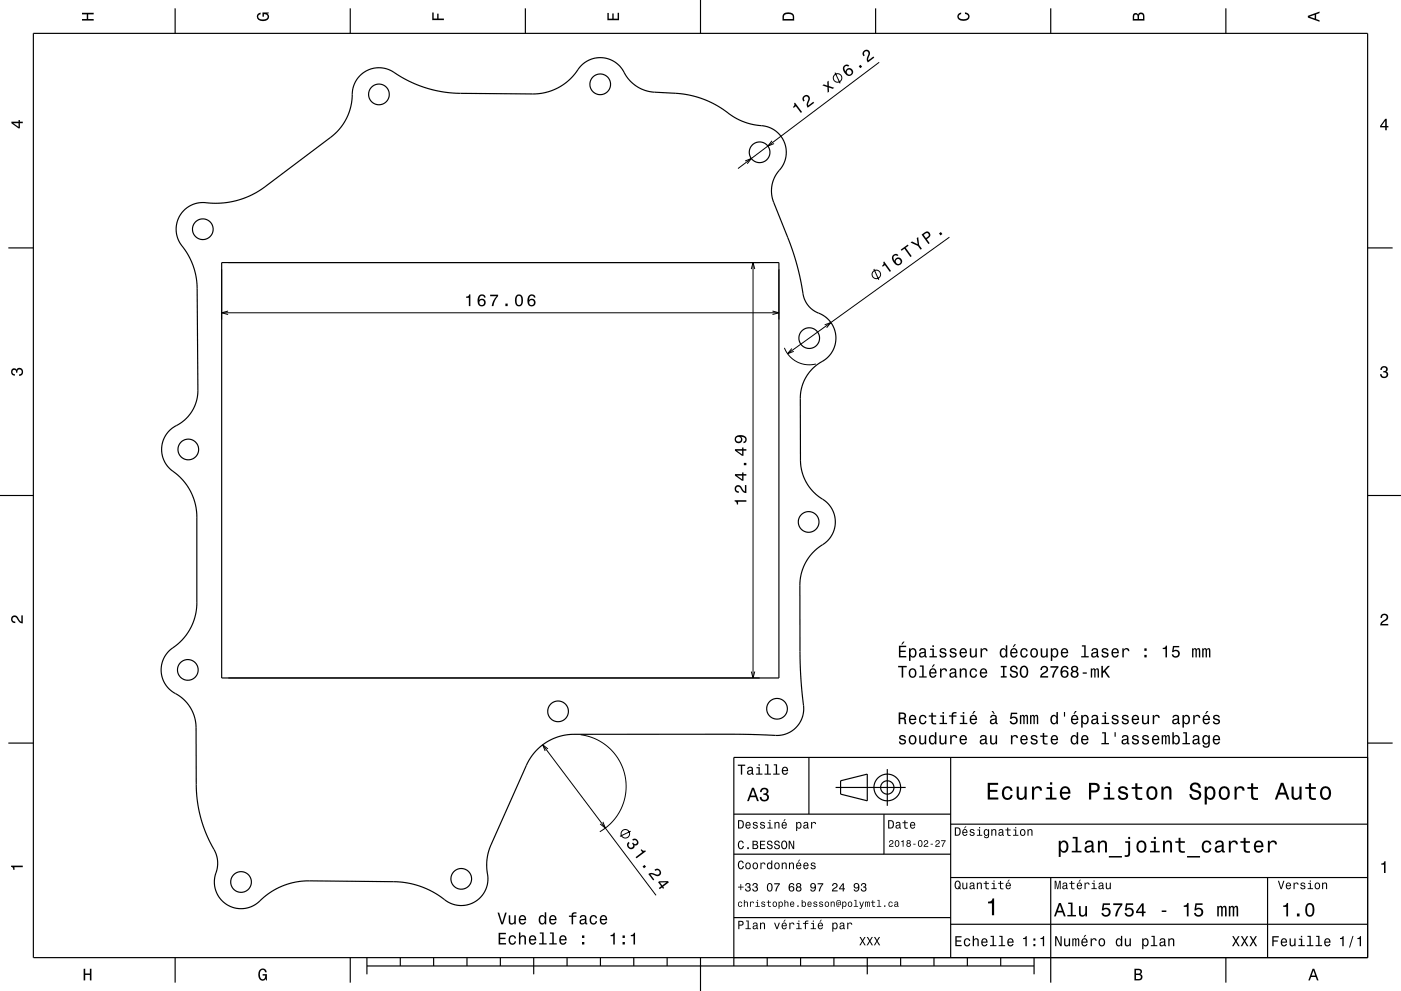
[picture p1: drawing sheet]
<svg xmlns="http://www.w3.org/2000/svg" width="420mm" height="297mm" viewBox="0 0 420 297" stroke-linecap="round" stroke-linejoin="round" font-family="sans-serif">
<g fill="none" stroke="#000" stroke-width=".3">
<path d="M263.6 18.7l-42.4 31.8M250.3 21.8l1.6 3.2M223.4 48.3l1.8-.8-1.2 1.6M231.4 42.2l-1.2 1.6 1.9-.8M68.4 78.7h159.4M225.8 78.7v124.5M284.6 71.1l-48.5 34.9M66.5 80.7v15M66.5 93.7h167M68.4 93.2l-1.9 .5 1.9 .6M225.2 80.6l.6-1.9 .5 1.9M231.6 93.2l1.9 .5-1.9 .6"/>
<path d="M233.5 80.7v15M247.2 97.4l1.9-.7-1.3 1.5M262 80.6l1.5 3.3M235.2 104.3a8 8 0 0 0 9.4 4.8M237.4 104.5l-1.3 1.5 1.9-.7M68.4 203.2h159.4M225.2 201.3l.6 1.9 .5-1.9M162.7 223.2l34 45.1M164.3 224.4l-1.6-1.2 .7 1.9M174.1 220.2l2.7 .6 2 .8 2 1.1 1.9 1.6 1.7 1.8 1.4 2.1 .9 2.1 .7 2.4 .3 2.2-.1 2.5-.5 2.4-.8 2.4-1.1 2-1.5 1.9-1.8 1.8-2.1 1.4M180.7 246.3l.8 1.9-1.6-1.3M189.1 249.1l-3.2 1.6"/>
<circle cx="251.1" cy="23.4" r="1.28"/>
<circle cx="262.7" cy="82.2" r="1.28"/>
<circle cx="187.5" cy="249.9" r="1.28"/>
</g>
<g fill="none" stroke="#000" stroke-width=".35">
<path d="M10 10h400v277h-400zM52.5 2.5v7.5M105 2.5v7.5M157.5 2.5v7.5M210 0v10M262.5 2.5v7.5M315 2.5v7.5M367.5 2.5v7.5M2.5 74.3h7.5M55.1 63.1a8.9 8.9 0 0 1 8.4-2.2l3.2-.1 3.7-.6 3.1-.9 3.2-1.5 2.5-1.7 20.2-15.1 2.5-2.5 2.1-3.3 1.2-3.3 .4-3.6a8.1 8.1 0 0 1 5-7.4 8.1 8.1 0 0 1 8.8 1.6l3.5 2 3.2 1.3 3.3 1 4.2 .9 4 .3 22.8 .1 4-.6 3.2-1.4 3.2-2.3 2.4-2.9a8.2 8.2 0 0 1 7.8-3.6 8.2 8.2 0 0 1 6.7 5.4l2.4 2.6 3 1.7 2.7 .6 9 .6 4.4 1 5.3 2.2 5.2 3.5 2.6 1.4 2.9 .9 3.2 .5a8.1 8.1 0 0 1 6.9 5.5 8.1 8.1 0 0 1-2.3 8.6l-1 1.7-.6 1.9-.1 1.8 .2 1.9 6.4 17 1.6 5.5 1.1 5.7a8 8 0 0 0 5.9 7.1 8.1 8.1 0 0 1 4.1 7.7 8.1 8.1 0 0 1-5.2 6.9l-1.9 1.6-1.6 2-1.1 2.2-.7 2.4-.2 2 .1 19.2 .6 3.5 1.4 3.1 2 2.6 2.7 2.1a8.1 8.1 0 0 1-1.1 14.3l-2.3 2-1.7 2.4-1.2 2.8-.5 2.7v24.1l.3 6.7 .7 7a8.2 8.2 0 0 1-10.1 8.6l-11-.3-48.2 .1-3 .4-3.3 1.1-2.3 1.4-1.9 1.6-1.8 2.1-1.4 2.4-11.2 25.3-.8 3.7 .3 4a8.1 8.1 0 0 1-4.4 8.5 8.1 8.1 0 0 1-9.5-1.7l-2.5-1.6-3-1.4-2.8-.9-3.2-.6-28.6-.4-4 .4-3.8 1.2-3.5 1.9-3 2.5a8.1 8.1 0 0 1-10.4 .8 8.1 8.1 0 0 1-2.5-10.1 9.8 9.8 0 0 0-1.9-8l-1.5-3.2-1.1-3.3-1.4-6.6-.3-3.8v-17.9l-.4-2.5-.8-2.4-1.3-2.1-1.8-1.8-1.9-1.3a8.1 8.1 0 0 1 .2-14.4l2.2-2.1 1.8-2.4 1.2-2.7 .8-2.9 .2-2.5v-26.3l-.6-4-1.4-3.4-2.3-3.3-2.8-2.5a8.1 8.1 0 0 1 2-14.4l2.3-1.9 1.6-2.2 1.1-2.5 .4-3-.3-33.1-.5-2.7-.9-2.6-1.2-2.5-1.5-2.3a8 8 0 0 1 .2-11zM66.5 78.7h167v124.5h-167zM410 74.3h7.5"/>
<path d="M0 148.5h10M410 148.5h10M2.5 222.7h7.5M242.5 227v17M250.5 236h21M252 234l8-2v8l-8-2zM266 230.5v11M285 227v60M410 222.7h7.5M410 227h-190v62.5M220 244h65M220 256h65"/>
<path d="M265 244v12M285 247h125M220 275h65M285 277h125M285 263h125M315 263v31.5M380 263v24M52.5 287v7.5M105 287v7.5M110 289.5h200M110 287v5M120 287v2.5"/>
<path d="M130 287v2.5M140 287v2.5M150 287v2.5M160 287v5M170 287v2.5M180 287v2.5M190 287v2.5M200 287v2.5M210 287v10M230 287v2.5M240 287v2.5M250 287v2.5"/>
<path d="M260 287v5M270 287v2.5M280 287v2.5M290 287v2.5M300 287v2.5M310 287v5M367.5 287v7.5"/>
<circle cx="113.6" cy="28.3" r="3.1"/>
<circle cx="179.9" cy="25.3" r="3.1"/>
<circle cx="227.7" cy="45.6" r="3.1"/>
<circle cx="60.8" cy="68.7" r="3.1"/>
<circle cx="242.6" cy="101.3" r="3.1"/>
<circle cx="56.5" cy="134.7" r="3.1"/>
<circle cx="242.4" cy="156.4" r="3.1"/>
<circle cx="56.3" cy="200.8" r="3.1"/>
<circle cx="167.3" cy="213.2" r="3.1"/>
<circle cx="232.9" cy="212.4" r="3.1"/>
<circle cx="266" cy="236" r="4"/>
<circle cx="266" cy="236" r="2"/>
<circle cx="72.3" cy="264.3" r="3.1"/>
<circle cx="138.3" cy="263.4" r="3.1"/>
</g>
<g fill="#000">
<path d="M24.6 3.8h3.5v.5h-1.7v1.4h1.7v.5h-3.5v-.5h1.4v-1.4h-1.4z" fill-rule="evenodd"/>
<path d="M77.3 4.2l.8-.4v.5l-.3 .1a.68 .68 0 0 0-.4 .6 .68 .68 0 0 0 .4 .6 1.68 1.68 0 0 0 2.4-.6 .93 .93 0 0 0-1.1-.8v.8h-.4v-1.3h1.9v.3l-.5 .1 .4 .4a1.19 1.19 0 0 1-.9 1.7 1.9 1.9 0 0 1-2.6-1.3z" fill-rule="evenodd"/>
<path d="M129.6 3.8h.4v1.8h1.1v-1.5h.4v1.5h1.6v.4h-3.5z" fill-rule="evenodd"/>
<path d="M182.1 3.9h.4v1.7h1.1v-1.6h.4v1.6h1.2v-1.8h.4v2.3h-3.5z" fill-rule="evenodd"/>
<path d="M235 4a2.21 2.21 0 0 0-.4 2.2h3.5v-1.2a1.92 1.92 0 0 0-3.1-1zM235.3 4.4l.4-.2a1.45 1.45 0 0 1 2 .8v.7h-2.7l.1-1z" fill-rule="evenodd"/>
<path d="M252.9 19.8a2.12 2.12 0 0 0 1.9 3 1.16 1.16 0 0 0 1-1.2 1.16 1.16 0 0 0-1.1-1.1 1.16 1.16 0 0 0-1.2 .9 1.03 1.03 0 0 1-.1-1.5l.4-.1 .4 .2 .4-.3a1.04 1.04 0 0 0-1.7 .1zM253.8 21.6a.75 .75 0 0 1 1.5 0 .75 .75 0 0 1-1.5 0zM257.4 19.8l.5 .6 .5-.4-.4-.6zM259 15.2a1.11 1.11 0 0 0-.1 1.7l.3-.3a.71 .71 0 0 1 0-1 .71 .71 0 0 1 .9-.1 .71 .71 0 0 1 .2 1l-.2 .3a1.63 1.63 0 0 0 .1 1.9l1.9-1.4-.3-.4-1.5 1.2 .2-1.2a1.15 1.15 0 0 0 .1-1.5 1.15 1.15 0 0 0-1.6-.2z" fill-rule="evenodd"/>
<path d="M287.3 4.2l.8-.4v.4l-.3 .1a.66 .66 0 0 0-.4 .6 .66 .66 0 0 0 .4 .6 1.69 1.69 0 0 0 2.5-.5 .9 .9 0 0 0-1-.8v-.5a1.24 1.24 0 0 1 1.4 1.1 1.24 1.24 0 0 1-1.1 1.4 1.93 1.93 0 0 1-2.6-1.2z" fill-rule="evenodd"/>
<path d="M339.8 4.2l-.2 2h3.5v-1.4a.98 .98 0 0 0-.7-1 .98 .98 0 0 0-1.2 .6 .84 .84 0 0 0-1.4-.2zM340.1 4.5l.4-.1 .4 .1 .1 1.2h-1zM341.6 4.4l.4-.2a.58 .58 0 0 1 .7 .7v.8h-1.2z" fill-rule="evenodd"/>
<path d="M392.1 4.7v.6l3.5 1.2v-.4l-1-.4v-1.4l1-.4v-.4zM392.6 5l1.5-.5v1z" fill-rule="evenodd"/>
<path d="M3.4 36.5v.4l2.1 1.6h.5v-1.6h.8v-.4h-.8v-.5h-.4v.5zM4 36.9h1.6v1.1z" fill-rule="evenodd"/>
<path d="M238.1 31a.77 .77 0 0 1-.4 1.1l.2 .2 .7-.5 1.5 2 .3-.2-2.1-2.9zM241 28.7a1.12 1.12 0 0 0-.1 1.7l.3-.2a.7 .7 0 0 1-.1-1 .7 .7 0 0 1 1-.1 .7 .7 0 0 1 .1 .9l-.1 .4a1.63 1.63 0 0 0 .1 1.9l1.9-1.5-.3-.3-1.5 1.1 .2-1.1a1.15 1.15 0 0 0 .1-1.6 1.15 1.15 0 0 0-1.6-.2zM246.5 25.6l1.5 .5 .1 1.7 .4-.3v-1.3l1.2 .4 .4-.3-1.6-.5-.1-1.6-.4 .3 .1 1.2-1.2-.4z" fill-rule="evenodd"/>
<path d="M415.3 35.6l-1.6 2.1v.5h1.6v.8h.4v-.8h.5v-.4h-.5v-2.2zM415.3 36.2v1.6h-1.1z" fill-rule="evenodd"/>
<path d="M270 74.8l.3 .4 .8-.7 1.8 2.5 .4-.2-1.8-2.5 .9-.7-.3-.3zM273 72.7l2.2 1 .8 1.1 .4-.2-.9-1.2-.2-2.4-.5 .3 .3 1.9-1.7-.8zM276.3 70.3l2 2.9 .4-.3-.9-1.2a1.34 1.34 0 0 0 .9-1.9 .93 .93 0 0 0-1.4-.2zM276.9 70.4l.5-.4a.6 .6 0 0 1 .9 .1 .6 .6 0 0 1-.2 .9l-.5 .3zM281.5 69.9l.4 .7 .6-.5-.4-.6z" fill-rule="evenodd"/>
<path d="M139.7 88.9v.4h.9v2.4h.4v-3.5h-.3a.77 .77 0 0 1-1 .7zM143.7 88.5a2.39 2.39 0 0 0 .2 3.2 1.16 1.16 0 0 0 1.5-.3 1.16 1.16 0 0 0-.2-1.5 1.16 1.16 0 0 0-1.5 0 1.02 1.02 0 0 1 .8-1.3l.4 .2 .2 .4h.5a1.11 1.11 0 0 0-.7-.9 1.11 1.11 0 0 0-1.2 .2zM143.6 90.7a.75 .75 0 0 1 1.5 0 .75 .75 0 0 1-1.5 0zM146.9 88.3v.5h2a5.2 5.2 0 0 0-1.5 2.9h.5a5.3 5.3 0 0 1 1.4-3v-.4zM151.5 91v.7h.7v-.7zM154.7 88.7a2.02 2.02 0 0 0 .9 3.1 2.03 2.03 0 0 0 .9-3.1 1.11 1.11 0 0 0-1.8 0zM155.2 88.7h.7a2.38 2.38 0 0 1 0 2.6h-.7a2.38 2.38 0 0 1 0-2.6zM158.6 88.5a2.39 2.39 0 0 0 .2 3.2 1.16 1.16 0 0 0 1.6-.3 1.16 1.16 0 0 0-.2-1.5 1.16 1.16 0 0 0-1.6 0 1.02 1.02 0 0 1 .8-1.3l.5 .2 .2 .4h.4a1.11 1.11 0 0 0-.7-.9 1.11 1.11 0 0 0-1.2 .2zM158.6 90.7a.75 .75 0 0 1 1.5 0 .75 .75 0 0 1-1.5 0z" fill-rule="evenodd"/>
<path d="M264.8 78.6a.77 .77 0 0 1-.4 1.1l.2 .2 .7-.4 1.4 2 .4-.3-2-2.8zM267.7 76.5a2.12 2.12 0 0 0 1.7 3 1.16 1.16 0 0 0 1.1-1.1 1.16 1.16 0 0 0-1.1-1.2 1.16 1.16 0 0 0-1.2 1 1.02 1.02 0 0 1-.1-1.5l.5-.2 .4 .2 .3-.2a1.04 1.04 0 0 0-1.6 0zM268.5 78.4a.75 .75 0 0 1 1.5 0 .75 .75 0 0 1-1.5 0z" fill-rule="evenodd"/>
<path d="M3.6 110.6a.86 .86 0 0 1 1.4 .2 1.12 1.12 0 0 1 1.5-.4 1.12 1.12 0 0 1 .3 1.6l-.5 .6-.6 .1v-.5a.72 .72 0 0 0 .9-.6 .72 .72 0 0 0-.8-.8 .72 .72 0 0 0-.6 .9h-.4a.62 .62 0 0 0-.4-.8 .62 .62 0 0 0-.8 .5 .62 .62 0 0 0 .5 .7h.4l-.1 .5a1.17 1.17 0 0 1-1-.7 1.17 1.17 0 0 1 .2-1.3z" fill-rule="evenodd"/>
<path d="M414.1 110a1.01 1.01 0 0 1 1.5-.2 1.01 1.01 0 0 1 0 1.6 1.12 1.12 0 0 1 .4 1.5 1.12 1.12 0 0 1-1.6 .3l-.6-.5-.1-.6h.5a.72 .72 0 0 0 .7 .9 .72 .72 0 0 0 .7-.8 .72 .72 0 0 0-.9-.6v-.4a.62 .62 0 0 0 .8-.4 .62 .62 0 0 0-.5-.8 .62 .62 0 0 0-.7 .5v.4h-.5z" fill-rule="evenodd"/>
<path d="M220.2 149.9v.4a.78 .78 0 0 1 .7 .9h.4v-.8h2.5v-.5zM220.5 145.7a1.19 1.19 0 0 0-.2 1.3 1.19 1.19 0 0 0 1.2 .7v-.5a.7 .7 0 0 1-.8-.5 .7 .7 0 0 1 .5-.8 .7 .7 0 0 1 .8 .5l.2 .3a1.63 1.63 0 0 0 1.6 1.1v-2.4h-.5v1.9l-.4-.3-1-1.4a1.09 1.09 0 0 0-1.4 .1zM220.3 142.1v.4l2.1 1.6h.5v-1.6h.9v-.4h-.9v-.5h-.4v.5zM220.9 142.5h1.6v1.2zM223 138.7v.7h.8v-.7zM220.3 134.6v.5l2.1 1.5h.5v-1.5h.9v-.5h-.9v-.5h-.4v.5zM220.9 135.1h1.6v1.1zM220.7 130.7a1.17 1.17 0 0 0-.3 1.7 1.17 1.17 0 0 0 1.7 .2 1.17 1.17 0 0 0 .1-1.7 1.02 1.02 0 0 1 1.2 .8l-.1 .5-.4 .2v.4a1.23 1.23 0 0 0 .9-1.5 1.23 1.23 0 0 0-1.5-.9l-1.1 .1zM220.6 131.6a.75 .75 0 0 1 1.5 0 .75 .75 0 0 1-1.5 0z" fill-rule="evenodd"/>
<path d="M3.6 184.7a1.22 1.22 0 0 1 2 .8l.8 .8v-1.9h.4v2.4a2.76 2.76 0 0 1-2-1.8 .69 .69 0 0 0-1.1 .5 .69 .69 0 0 0 .9 .8v.4a1.19 1.19 0 0 1-1.2-.6 1.19 1.19 0 0 1 .2-1.4z" fill-rule="evenodd"/>
<path d="M270.7 192.3l-.5 .8h.3l.7-.8zM269.5 193.5v3.5h2.2v-.4h-1.8v-1.2h1.6v-.4h-1.6v-1.1h1.8v-.4zM272.5 194.3v3.8h.5v-1.5a.93 .93 0 0 0 1 .5 .93 .93 0 0 0 .7-.8 1.27 1.27 0 0 0 0-1.5 1.27 1.27 0 0 0-1.4-.5l-.3 .4v-.4zM273.1 194.9a.63 .63 0 0 1 .7-.3 .63 .63 0 0 1 .5 .6v.5a.84 .84 0 0 1-.6 1 1.18 1.18 0 0 1-.6-1.8zM275.9 194.4l-.3 .7h.4a.55 .55 0 0 1 .7-.5 .55 .55 0 0 1 .3 .7l-.2 .1a.91 .91 0 0 0-1.3 .5 .91 .91 0 0 0 .8 1.2l.9-.4 .1 .3h.5v-.3l-.2-.1v-1.6a1.02 1.02 0 0 0-1.7-.6zM276 196l1.1-.4a.77 .77 0 0 1-.2 .9 .77 .77 0 0 1-.9 .1zM278.8 194.4v.4h.7v1.8h-.9v.4h2.3v-.4h-.9v-2.2zM279.5 193.4v.5h.5v-.5zM281.9 194.4l-.2 .3a.96 .96 0 0 0 1.2 1.2l.3 .1a.6 .6 0 0 1-.5 .8 .6 .6 0 0 1-.7-.6h-.4a1.03 1.03 0 0 0 1.3 .9 1.03 1.03 0 0 0 .7-1.4l-1.4-.5a.54 .54 0 0 1 .4-.7 .54 .54 0 0 1 .7 .5h.4a1.08 1.08 0 0 0-1.8-.6zM285 194.4l-.2 .3a.96 .96 0 0 0 1.2 1.2l.3 .1a.6 .6 0 0 1-.5 .8 .6 .6 0 0 1-.7-.6h-.5a1.03 1.03 0 0 0 1.3 .9 1.03 1.03 0 0 0 .7-1.4l-1.3-.5a.54 .54 0 0 1 .4-.7 .54 .54 0 0 1 .6 .5h.4a1.09 1.09 0 0 0-1.7-.6zM287.9 194.6a1.45 1.45 0 0 0-.2 1.6 1.45 1.45 0 0 0 1.4 .8l.7-.8h-.4l-.6 .5a.76 .76 0 0 1-.7-.9h1.8a1.16 1.16 0 0 0-.5-1.4 1.16 1.16 0 0 0-1.5 .2zM288.3 194.8l.2-.1a.67 .67 0 0 1 .7 .1 .67 .67 0 0 1 .2 .6h-1.3zM290.7 194.3v1.8a.89 .89 0 0 0 .7 1 .89 .89 0 0 0 1-.5v.4h.4v-2.7h-.4v1.6a.65 .65 0 0 1-.4 .7 .65 .65 0 0 1-.8-.3v-2zM294 194.3v2.7h.4v-1.5a.66 .66 0 0 1 .4-.8 .66 .66 0 0 1 .8 .2v.3h.5a.89 .89 0 0 0-.7-1 .89 .89 0 0 0-1 .6v-.5zM300 194.6a1.49 1.49 0 0 0-.3 1.6 1.49 1.49 0 0 0 1.3 .9l.5-.5v.4h.5v-3.6h-.5v1.3a.89 .89 0 0 0-1.5-.1zM300.3 194.9a.62 .62 0 0 1 .7-.3 .62 .62 0 0 1 .5 .6v.5a.83 .83 0 0 1-.7 1 1.19 1.19 0 0 1-.5-1.8zM304.1 193.1l-.5 .8h.3l.7-.8zM303.1 194.6a1.45 1.45 0 0 0-.2 1.6 1.45 1.45 0 0 0 1.4 .8l.7-.8h-.4l-.6 .5a.76 .76 0 0 1-.7-.9h1.8a1.16 1.16 0 0 0-.5-1.4 1.16 1.16 0 0 0-1.5 .2zM303.5 194.8l.2-.1a.67 .67 0 0 1 .7 .1 .67 .67 0 0 1 .2 .6h-1.3zM306.2 194.6a1.45 1.45 0 0 0-.3 1.7 1.45 1.45 0 0 0 1.5 .7l.6-.5 .1-.5h-.4l-.4 .7a1.02 1.02 0 0 1-1-1 1.02 1.02 0 0 1 1-1.1l.4 .6h.4a1.09 1.09 0 0 0-.8-1 1.09 1.09 0 0 0-1.1 .4zM309.1 194.6a1.45 1.45 0 0 0-.2 1.7 1.45 1.45 0 0 0 1.6 .7 1.45 1.45 0 0 0 .7-1.8 1.45 1.45 0 0 0-1.7-.9zM309.5 194.9a.67 .67 0 0 1 .7-.3 .67 .67 0 0 1 .5 .6 .93 .93 0 0 1 0 1.1 .93 .93 0 0 1-1 .4 1.37 1.37 0 0 1-.2-1.8zM312 194.3v1.8a.89 .89 0 0 0 .6 1 .89 .89 0 0 0 1.1-.5v.4h.4v-2.7h-.5v1.6a.64 .64 0 0 1-.3 .7 .64 .64 0 0 1-.8-.3l-.1-2zM315 194.3v3.8h.5v-1.5a.93 .93 0 0 0 1 .5 .93 .93 0 0 0 .7-.8 1.27 1.27 0 0 0 0-1.5 1.27 1.27 0 0 0-1.4-.5l-.3 .4v-.4zM315.6 194.9a.63 .63 0 0 1 .7-.3 .63 .63 0 0 1 .5 .6v.5a.84 .84 0 0 1-.6 1 1.18 1.18 0 0 1-.6-1.8zM318.3 194.6a1.45 1.45 0 0 0-.2 1.6 1.45 1.45 0 0 0 1.4 .8l.7-.8h-.4l-.6 .5a.76 .76 0 0 1-.7-.9h1.7a1.16 1.16 0 0 0-.4-1.4 1.16 1.16 0 0 0-1.5 .2zM318.7 194.8l.2-.1a.67 .67 0 0 1 .7 .1 .67 .67 0 0 1 .2 .6h-1.3zM324.3 193.4v.4h.7v2.8h-.9v.4h2.3v-.4h-.9v-3.2zM327.5 194.4l-.3 .7h.4a.55 .55 0 0 1 .7-.5 .55 .55 0 0 1 .4 .7l-.2 .1a.91 .91 0 0 0-1.3 .5 .91 .91 0 0 0 .7 1.2l.9-.4 .1 .3h.6v-.3l-.3-.1v-1.6a1.02 1.02 0 0 0-.7-.8 1.02 1.02 0 0 0-1 .2zM327.6 196l1.1-.4a.77 .77 0 0 1-.2 .9 .77 .77 0 0 1-.8 .1zM330.5 194.4l-.2 .3a.96 .96 0 0 0 1.2 1.2l.3 .1a.6 .6 0 0 1-.5 .8 .6 .6 0 0 1-.7-.6h-.4a1.03 1.03 0 0 0 1.3 .9 1.03 1.03 0 0 0 .6-1.4l-1.3-.5a.53 .53 0 0 1 .4-.7 .53 .53 0 0 1 .6 .5h.5a1.09 1.09 0 0 0-1.8-.6zM333.5 194.6a1.45 1.45 0 0 0-.3 1.6 1.45 1.45 0 0 0 1.5 .8l.7-.8h-.5l-.6 .5a.76 .76 0 0 1-.7-.9h1.8a1.16 1.16 0 0 0-.5-1.4 1.16 1.16 0 0 0-1.4 .2zM333.8 194.8l.2-.1a.67 .67 0 0 1 .7 .1 .67 .67 0 0 1 .3 .6h-1.4zM336.5 194.3v2.7h.4v-1.5a.67 .67 0 0 1 .4-.8 .67 .67 0 0 1 .8 .2v.3h.5a.89 .89 0 0 0-.7-1 .89 .89 0 0 0-1 .6v-.5zM343.1 196.3v.7h.7v-.7zM343.1 194.3v.8h.7v-.8zM348.6 194.2v.3h.8v2.5h.4v-3.5h-.3a.77 .77 0 0 1-.9 .7zM351.6 193.6l-.2 1.8h.4a.8 .8 0 0 1 1.2-.2 .8 .8 0 0 1-.1 1.3 .8 .8 0 0 1-1.2-.4h-.4a1.21 1.21 0 0 0 1.5 1.1 1.21 1.21 0 0 0 .8-1.7 1.21 1.21 0 0 0-1.8-.5l.2-1h1.5v-.4zM357.4 194.3v2.7h.4v-2.1l.2-.3h.3l.1 .3v2.1h.4v-2.1l.4-.3 .2 .5v1.9h.4v-1.9a.69 .69 0 0 0-.5-.9l-.6 .4-.5-.4-.4 .4v-.3zM360.4 194.3v2.7h.4v-2.1l.2-.3h.3l.1 .3v2.1h.4v-2.1l.4-.3 .2 .5v1.9h.5v-1.9a.69 .69 0 0 0-.6-.9l-.5 .4-.5-.4-.5 .4v-.3z" fill-rule="evenodd"/>
<path d="M414.2 184.2a1.18 1.18 0 0 1 1.9 .3 1.18 1.18 0 0 1-1 1.7l-.8 .8h1.9v.4h-2.4a2.76 2.76 0 0 1 1.8-2 .69 .69 0 0 0-.5-1.1 .69 .69 0 0 0-.8 .9h-.4z" fill-rule="evenodd"/>
<path d="M269.4 213.5v3.5h.5v-1.5l1 .1 .3 1.4h.6l-.3-1.5-.3-.2a.97 .97 0 0 0 .4-1.1 .97 .97 0 0 0-1-.7zM269.9 213.9h.6a.6 .6 0 0 1 .7 .6 .6 .6 0 0 1-.8 .6h-.5zM272.8 214.6a1.46 1.46 0 0 0-.3 1.6 1.46 1.46 0 0 0 1.5 .9l.7-.9h-.5l-.6 .5a.76 .76 0 0 1-.7-.9h1.8a1.17 1.17 0 0 0-.5-1.4 1.17 1.17 0 0 0-1.4 .2zM273.1 214.8l.2-.1a.67 .67 0 0 1 .7 .1 .67 .67 0 0 1 .2 .6h-1.3zM275.8 214.6a1.45 1.45 0 0 0-.2 1.7 1.45 1.45 0 0 0 1.5 .7l.5-.5 .1-.4h-.4l-.4 .6a1.02 1.02 0 0 1-1-1 1.02 1.02 0 0 1 1-1.1l.4 .6h.4a1.09 1.09 0 0 0-.7-1 1.09 1.09 0 0 0-1.2 .4zM279.2 213.6v.8h-.8v.4h.8v1.8a1.04 1.04 0 0 0 1.5 .5v-.4a.68 .68 0 0 1-1-.3l-.1-1.6h1.1v-.4h-1.1v-.8zM281.9 214.4v.4h.7v1.8h-.9v.4h2.2v-.4h-.9v-2.2zM282.5 213.4v.5h.5v-.5zM284.5 214.4v.4h.8v2.2h.4v-2.2h1v-.4h-1l.1-.4 .9-.2v-.4a.95 .95 0 0 0-1 0 .95 .95 0 0 0-.4 1zM287.9 214.4v.4h.7v1.8h-.9v.4h2.3v-.4h-.9v-2.2zM288.6 213.4v.5h.5v-.5zM292 213.1l-.6 .8h.3l.7-.8zM291 214.6a1.45 1.45 0 0 0-.3 1.6 1.45 1.45 0 0 0 1.5 .9l.7-.9h-.5l-.6 .5a.75 .75 0 0 1-.7-.9h1.8a1.16 1.16 0 0 0-.5-1.4 1.16 1.16 0 0 0-1.4 .2zM291.3 214.8l.2-.1a.67 .67 0 0 1 .7 .1 .67 .67 0 0 1 .3 .6h-1.4zM297.2 213.1l.7 .8h.3l-.5-.8zM297.1 214.4l-.3 .7h.4a.55 .55 0 0 1 .7-.5 .55 .55 0 0 1 .4 .7l-.2 .1a.91 .91 0 0 0-1.3 .5 .91 .91 0 0 0 .7 1.2l.9-.4 .1 .3h.6v-.3l-.2-.1-.1-1.6a1.02 1.02 0 0 0-1.7-.6zM297.3 216l1.1-.4a.77 .77 0 0 1-.2 .9 .77 .77 0 0 1-.9 .1zM303.1 213.6l-.3 1.8h.4a.8 .8 0 0 1 1.2-.2 .8 .8 0 0 1 0 1.3 .8 .8 0 0 1-1.2-.4h-.5a1.21 1.21 0 0 0 1.5 1.1 1.21 1.21 0 0 0 .8-1.7 1.21 1.21 0 0 0-1.7-.5l.1-1h1.5v-.4zM305.8 214.3v2.7h.4v-1.8l.2-.6h.3l.1 .3v2.1h.4v-2.1l.3-.3 .3 .5v1.9h.4v-1.9a.69 .69 0 0 0-.5-.9l-.6 .4-.5-.4-.4 .4v-.3zM308.8 214.3v2.7h.4v-1.8l.2-.6h.3l.1 .3v2.1h.4v-2.1l.4-.3 .2 .5v1.9h.4v-1.9a.69 .69 0 0 0-.5-.9l-.5 .4-.5-.4-.5 .4v-.3zM315.2 214.6a1.49 1.49 0 0 0-.3 1.6 1.49 1.49 0 0 0 1.3 .9l.5-.5v.4h.4v-3.6h-.4v1.3a.89 .89 0 0 0-1.5-.1zM315.5 214.9a.62 .62 0 0 1 .7-.3 .62 .62 0 0 1 .4 .6 .91 .91 0 0 1 .1 1.1 .91 .91 0 0 1-1 .4l-.3-.6zM319 213.4v1.4h.3v-1.4zM322.3 213.1l-.5 .8h.3l.7-.8zM321.3 214.6a1.45 1.45 0 0 0-.2 1.6 1.45 1.45 0 0 0 1.4 .9l.7-.9h-.4l-.6 .5a.76 .76 0 0 1-.7-.9h1.8a1.16 1.16 0 0 0-.5-1.4 1.16 1.16 0 0 0-1.5 .2zM321.7 214.8l.2-.1a.67 .67 0 0 1 .7 .1 .67 .67 0 0 1 .2 .6h-1.3zM324.1 214.3v3.8h.5v-1.5a.93 .93 0 0 0 1 .5 .93 .93 0 0 0 .7-.8 1.27 1.27 0 0 0 0-1.5 1.27 1.27 0 0 0-1.4-.5l-.3 .4v-.4zM324.8 214.9a.63 .63 0 0 1 .6-.3 .63 .63 0 0 1 .5 .6v.5a.84 .84 0 0 1-.6 1 1.18 1.18 0 0 1-.5-1.8zM327.5 214.4l-.3 .7h.4a.55 .55 0 0 1 .7-.5 .55 .55 0 0 1 .4 .7l-.2 .1a.91 .91 0 0 0-1.3 .5 .91 .91 0 0 0 .7 1.2l.9-.4 .1 .3h.6v-.3l-.3-.1v-1.6a1.02 1.02 0 0 0-.7-.8 1.02 1.02 0 0 0-1 .2zM327.6 216l1.1-.4a.77 .77 0 0 1-.2 .9 .77 .77 0 0 1-.8 .1zM330.4 214.4v.4h.7v1.8h-.9v.4h2.3v-.4h-.9v-2.2zM331.1 213.4v.5h.5v-.5zM333.5 214.4l-.2 .3a.96 .96 0 0 0 1.2 1.2l.3 .1a.6 .6 0 0 1-.5 .8 .6 .6 0 0 1-.6-.6h-.5a1.03 1.03 0 0 0 1.3 .9 1.03 1.03 0 0 0 .7-1.4l-1.4-.5a.54 .54 0 0 1 .5-.7 .54 .54 0 0 1 .6 .5h.4a1.08 1.08 0 0 0-1.8-.6zM336.6 214.4l-.2 .3a.96 .96 0 0 0 1.2 1.2l.3 .1a.6 .6 0 0 1-.5 .8 .6 .6 0 0 1-.7-.6h-.4a1.03 1.03 0 0 0 1.2 .9 1.03 1.03 0 0 0 .7-1.4l-1.3-.5a.54 .54 0 0 1 .4-.7 .54 .54 0 0 1 .6 .5h.4a1.08 1.08 0 0 0-1.7-.6zM339.6 214.6a1.45 1.45 0 0 0-.3 1.6 1.45 1.45 0 0 0 1.5 .9l.6-.9h-.4l-.6 .5a.75 .75 0 0 1-.7-.9h1.8a1.16 1.16 0 0 0-.5-1.4 1.16 1.16 0 0 0-1.4 .2zM339.9 214.8l.2-.1a.67 .67 0 0 1 .7 .1 .67 .67 0 0 1 .2 .6h-1.3zM342.3 214.3v1.8a.89 .89 0 0 0 .7 1 .89 .89 0 0 0 1-.5v.4h.5v-2.7h-.5v1.6a.64 .64 0 0 1-.4 .7 .64 .64 0 0 1-.8-.3v-2zM345.6 214.3v2.7h.4v-1.5a.66 .66 0 0 1 .4-.8 .66 .66 0 0 1 .8 .2v.3h.5a.89 .89 0 0 0-.7-1 .89 .89 0 0 0-1 .6v-.5zM351.8 214.4l-.3 .7h.4a.55 .55 0 0 1 .7-.5 .55 .55 0 0 1 .3 .7l-.2 .1a.91 .91 0 0 0-1.2 .5 .91 .91 0 0 0 .7 1.2l.9-.4 .1 .3h.5v-.3l-.2-.1v-1.6a1.02 1.02 0 0 0-1.7-.6zM351.9 216l1.1-.4a.77 .77 0 0 1-.2 .9 .77 .77 0 0 1-.9 .1zM354.5 214.3v3.8h.4v-1.5a.93 .93 0 0 0 1 .5 .93 .93 0 0 0 .8-.8 1.28 1.28 0 0 0 0-1.5 1.28 1.28 0 0 0-1.4-.5l-.4 .4v-.4zM355.1 214.9a.63 .63 0 0 1 .7-.3 .63 .63 0 0 1 .5 .6v.5a.84 .84 0 0 1-.7 1 1.18 1.18 0 0 1-.5-1.8zM357.7 214.3v2.7h.5v-1.5a.67 .67 0 0 1 .3-.8 .67 .67 0 0 1 .8 .2l.1 .3h.4a.89 .89 0 0 0-.7-1 .89 .89 0 0 0-1 .6v-.5zM361.8 213.1l-.5 .8h.3l.7-.8zM360.8 214.6a1.45 1.45 0 0 0-.2 1.6 1.45 1.45 0 0 0 1.4 .9l.7-.9h-.4l-.6 .5a.75 .75 0 0 1-.7-.9h1.7a1.16 1.16 0 0 0-.4-1.4 1.16 1.16 0 0 0-1.5 .2zM361.2 214.8l.2-.1a.67 .67 0 0 1 .7 .1 .67 .67 0 0 1 .2 .6h-1.3zM363.9 214.4l-.2 .3a.96 .96 0 0 0 1.2 1.2l.3 .1a.6 .6 0 0 1-.5 .8 .6 .6 0 0 1-.7-.6h-.4a1.03 1.03 0 0 0 1.3 .9 1.03 1.03 0 0 0 .6-1.4l-1.3-.5a.54 .54 0 0 1 .4-.7 .54 .54 0 0 1 .6 .5h.5a1.08 1.08 0 0 0-1.8-.6z" fill-rule="evenodd"/>
<path d="M269.2 199.6v.4h1.1v3.1h.5v-3.1h1v-.4zM272.7 200.6a1.45 1.45 0 0 0-.2 1.8 1.45 1.45 0 0 0 1.6 .7 1.45 1.45 0 0 0 .7-1.8 1.45 1.45 0 0 0-1.7-.9zM273 200.9a.67 .67 0 0 1 .8-.2 .67 .67 0 0 1 .4 .6 .93 .93 0 0 1 .1 1 .93 .93 0 0 1-1 .4 1.37 1.37 0 0 1-.3-1.8zM275.8 199.4v.4h.7v2.9h-1v.4h2.3v-.4h-.9v-3.3zM279.8 199.1l-.5 .9h.3l.7-.9zM278.8 200.6a1.45 1.45 0 0 0-.2 1.7 1.45 1.45 0 0 0 1.4 .8l.7-.8h-.4l-.6 .5a.76 .76 0 0 1-.7-1h1.8a1.16 1.16 0 0 0-.5-1.3 1.16 1.16 0 0 0-1.5 .1zM279.2 200.9l.2-.2a.67 .67 0 0 1 .7 .1 .67 .67 0 0 1 .2 .7h-1.3zM281.8 200.4v2.7h.5v-1.6a.67 .67 0 0 1 .3-.8 .67 .67 0 0 1 .8 .3l.1 .2h.4a.89 .89 0 0 0-.7-.9 .89 .89 0 0 0-1 .5v-.4zM285 200.5l-.3 .6h.4a.55 .55 0 0 1 .7-.5 .55 .55 0 0 1 .4 .8h-.2a.91 .91 0 0 0-1.3 .6 .91 .91 0 0 0 .7 1.1l.9-.4 .1 .3 .6 .1-.3-.6v-1.4a1.02 1.02 0 0 0-.7-.8 1.02 1.02 0 0 0-1 .2zM285.1 202l1.1-.3a.77 .77 0 0 1-.2 .9 .77 .77 0 0 1-.8 .1zM287.7 200.4v2.7h.5v-1.6a.64 .64 0 0 1 .4-.8 .64 .64 0 0 1 .8 .4v2h.4v-1.8a.89 .89 0 0 0-.6-1 .89 .89 0 0 0-1.1 .5v-.4zM291 200.6a1.45 1.45 0 0 0-.3 1.7 1.45 1.45 0 0 0 1.6 .8l.5-.6 .1-.4h-.4l-.4 .6a1.02 1.02 0 0 1-1-1 1.02 1.02 0 0 1 1-1l.4 .6h.4a1.09 1.09 0 0 0-.7-1 1.09 1.09 0 0 0-1.2 .3zM294 200.6a1.45 1.45 0 0 0-.2 1.7 1.45 1.45 0 0 0 1.4 .8l.7-.8h-.4l-.6 .5a.76 .76 0 0 1-.7-1h1.8a1.16 1.16 0 0 0-.5-1.3 1.16 1.16 0 0 0-1.5 .1zM294.4 200.9l.2-.2a.67 .67 0 0 1 .7 .1 .67 .67 0 0 1 .2 .7h-1.3zM300 199.6v.4h.7v2.6h-.7v.5h1.8v-.5h-.7v-2.6h.7v-.4zM303.1 199.8a.96 .96 0 0 0-.3 1 .96 .96 0 0 0 1 .7l.4 .1a.64 .64 0 0 1 .4 .9 .64 .64 0 0 1-1 .2l-.5-.8h-.4a1.21 1.21 0 0 0 1.5 1.3 1.21 1.21 0 0 0 .7-1.8l-1.2-.4a.62 .62 0 0 1-.1-1.1 .62 .62 0 0 1 1 .4v.3h.5a1.19 1.19 0 0 0-.7-1.1 1.19 1.19 0 0 0-1.3 .3zM306 199.9a2.03 2.03 0 0 0 1 3.3 2.03 2.03 0 0 0 .9-3.2 1.17 1.17 0 0 0-1.9-.1zM306.6 200l.4-.1a1.66 1.66 0 0 1 0 2.8 1.69 1.69 0 0 1-.4-2.7zM312.2 199.9l-.3 .9h.5a.7 .7 0 0 1 .5-.8 .7 .7 0 0 1 .8 .5 .7 .7 0 0 1-.5 .8l-.3 .2a1.64 1.64 0 0 0-1.1 1.6h2.4v-.5h-1.9l.9-.8a1.17 1.17 0 0 0 .9-1.6 1.17 1.17 0 0 0-1.9-.3zM314.9 199.6v.5h1.9a5.2 5.2 0 0 0-1.4 3h.5a5.3 5.3 0 0 1 1.4-3v-.5zM318.4 199.8a2.39 2.39 0 0 0 .2 3.3 1.16 1.16 0 0 0 1.5-.4 1.16 1.16 0 0 0-.1-1.5 1.16 1.16 0 0 0-1.6 0 1.03 1.03 0 0 1 .8-1.3l.5 .2 .2 .4h.4a1.12 1.12 0 0 0-.7-.9 1.12 1.12 0 0 0-1.2 .2zM318.4 202a.75 .75 0 0 1 1.5 0 .75 .75 0 0 1-1.5 0zM321.4 199.8l-.3 .3a.79 .79 0 0 0 .4 1.1 1.09 1.09 0 0 0-.2 1.6 1.09 1.09 0 0 0 1.7 0 1.09 1.09 0 0 0-.2-1.6 .95 .95 0 0 0 .3-1.4 .95 .95 0 0 0-1.4-.2zM321.4 202.1a.75 .75 0 0 1 1.5 0 .75 .75 0 0 1-1.5 0zM321.5 200.5a.6 .6 0 0 1 1.2 0 .6 .6 0 0 1-1.2 0zM324.6 201.5v.4h1.2v-.4zM327 200.4v2.7h.4v-2.1l.2-.3h.3l.1 .2v2.2h.4l.1-2.1 .3-.4 .2 .6v1.9h.5v-1.9a.69 .69 0 0 0-.6-.9l-.5 .4-.5-.4-.5 .3v-.2zM330.2 199.6v3.5h.4v-1.3l.4-.4 1.2 1.7h.6l-1.4-2.1 1.3-1.4h-.6l-1.5 1.6v-1.6z" fill-rule="evenodd"/>
<path d="M221.2 229.2v.3h.9v2.7h.4v-2.7h.9v-.3zM224.3 230l-.3 .5h.4a.47 .47 0 0 1 .5-.4 .47 .47 0 0 1 .4 .6l-.2 .1a.78 .78 0 0 0-1.1 .4 .78 .78 0 0 0 .6 1l.8-.3 .1 .2 .5 .1v-.3l-.3-.1v-1.3a.87 .87 0 0 0-.6-.7 .87 .87 0 0 0-.8 .2zM224.4 231.3l.9-.3v.4a.51 .51 0 0 1-.5 .5 .51 .51 0 0 1-.5-.5zM226.8 229.9v.3h.6v1.6h-.8v.4h2v-.4h-.8v-1.9zM227.4 229.1v.4h.4v-.4zM229.4 229.1v.3h.6v2.4h-.8v.4h1.9v-.4h-.8v-2.7zM232 229.1v.3h.6v2.4h-.8v.4h1.9v-.4h-.7v-2.7zM234.6 230.1a1.24 1.24 0 0 0-.2 1.4 1.24 1.24 0 0 0 1.2 .7l.6-.7h-.3l-.6 .4a.64 .64 0 0 1-.5-.8h1.5v-.2a.96 .96 0 0 0-.5-1 .96 .96 0 0 0-1.2 .2zM234.9 230.3l.7-.2 .3 .7h-1.1z" fill-rule="evenodd"/>
<path d="M269.8 220.5l-.2 .2a.96 .96 0 0 0 1.2 1.2l.3 .2a.6 .6 0 0 1-.5 .7 .6 .6 0 0 1-.7-.6h-.4a1.03 1.03 0 0 0 1.3 1 1.03 1.03 0 0 0 .6-1.5l-1.3-.4a.54 .54 0 0 1 .4-.7 .54 .54 0 0 1 .6 .5h.5a1.08 1.08 0 0 0-1.8-.6zM272.7 220.6a1.45 1.45 0 0 0-.2 1.8 1.45 1.45 0 0 0 1.6 .7 1.45 1.45 0 0 0 .7-1.8 1.45 1.45 0 0 0-1.7-.9zM273 220.9a.67 .67 0 0 1 .8-.2 .67 .67 0 0 1 .4 .6 .93 .93 0 0 1 .1 1 .93 .93 0 0 1-1 .4 1.36 1.36 0 0 1-.3-1.8zM275.6 220.4v1.7a.89 .89 0 0 0 .6 1 .89 .89 0 0 0 1-.4v.4h.5v-2.7h-.5v1.5a.65 .65 0 0 1-.4 .8 .65 .65 0 0 1-.8-.3v-2zM278.7 220.6a1.49 1.49 0 0 0-.2 1.6 1.49 1.49 0 0 0 1.2 .9l.6-.5v.5h.4v-3.7h-.4v1.4a.89 .89 0 0 0-1.6-.2zM279.1 220.9a.62 .62 0 0 1 .7-.2 .62 .62 0 0 1 .4 .6 .91 .91 0 0 1 .1 1 .91 .91 0 0 1-1 .4l-.4-.5zM281.6 220.4v1.7a.89 .89 0 0 0 .6 1 .89 .89 0 0 0 1.1-.4v.4h.4v-2.7h-.4v1.5a.65 .65 0 0 1-.4 .8 .65 .65 0 0 1-.8-.3v-2zM284.8 220.4v2.7h.5v-1.6a.66 .66 0 0 1 .4-.8 .66 .66 0 0 1 .8 .3v.2h.5a.89 .89 0 0 0-.7-.9 .89 .89 0 0 0-1.1 .5v-.4zM287.9 220.6a1.46 1.46 0 0 0-.2 1.7 1.46 1.46 0 0 0 1.4 .8l.7-.8h-.4l-.6 .5a.75 .75 0 0 1-.7-1h1.8a1.17 1.17 0 0 0-.5-1.3 1.17 1.17 0 0 0-1.5 .1zM288.3 220.9l.2-.2a.67 .67 0 0 1 .7 .1 .67 .67 0 0 1 .2 .7h-1.3zM294.1 220.5l-.3 .6h.4a.55 .55 0 0 1 .7-.5 .55 .55 0 0 1 .4 .8h-.2a.91 .91 0 0 0-1.3 .6 .91 .91 0 0 0 .7 1.1l.9-.4 .1 .3 .6 .1v-.4h-.3v-1.6a1.02 1.02 0 0 0-.7-.8 1.02 1.02 0 0 0-1 .2zM294.2 222l1.1-.3a.77 .77 0 0 1-.2 .9 .77 .77 0 0 1-.8 .1zM296.8 220.4v1.7a.89 .89 0 0 0 .6 1 .89 .89 0 0 0 1.1-.4v.4h.4v-2.7h-.4v1.5a.65 .65 0 0 1-.4 .8 .65 .65 0 0 1-.8-.3v-2zM303.1 220.4v2.7h.4v-1.6a.67 .67 0 0 1 .4-.8 .67 .67 0 0 1 .8 .3v.2h.5a.89 .89 0 0 0-.7-.9 .89 .89 0 0 0-1 .5v-.4zM306.2 220.6a1.45 1.45 0 0 0-.3 1.7 1.45 1.45 0 0 0 1.5 .8l.7-.8h-.5l-.6 .5a.75 .75 0 0 1-.7-1h1.8a1.16 1.16 0 0 0-.5-1.3 1.16 1.16 0 0 0-1.4 .1zM306.5 220.9l.2-.2a.67 .67 0 0 1 .7 .1 .67 .67 0 0 1 .2 .7h-1.3zM309.3 220.5l-.2 .2a.96 .96 0 0 0 1.2 1.2l.3 .2a.6 .6 0 0 1-.5 .7 .6 .6 0 0 1-.7-.6h-.5a1.03 1.03 0 0 0 1.3 1 1.03 1.03 0 0 0 .7-1.5l-1.4-.4a.54 .54 0 0 1 .5-.7 .54 .54 0 0 1 .6 .5h.4a1.08 1.08 0 0 0-1.7-.6zM312.6 219.7v.7h-.8v.4h.8v1.8a1.04 1.04 0 0 0 1.5 .5v-.3a.68 .68 0 0 1-1-.4l-.1-1.6h1.1v-.4h-1.1v-.7zM315.3 220.6a1.45 1.45 0 0 0-.3 1.7 1.45 1.45 0 0 0 1.5 .8l.7-.8h-.5l-.6 .5a.75 .75 0 0 1-.7-1h1.8a1.16 1.16 0 0 0-.5-1.3 1.16 1.16 0 0 0-1.4 .1zM315.6 220.9l.2-.2a.67 .67 0 0 1 .7 .1 .67 .67 0 0 1 .2 .7h-1.3zM321.2 220.6a1.49 1.49 0 0 0-.2 1.6 1.49 1.49 0 0 0 1.2 .9l.6-.5v.5h.4v-3.7h-.4v1.4a.89 .89 0 0 0-1.6-.2zM321.6 220.9a.62 .62 0 0 1 .7-.2 .62 .62 0 0 1 .4 .6 .91 .91 0 0 1 .1 1 .91 .91 0 0 1-1 .4l-.4-.5zM324.4 220.6a1.45 1.45 0 0 0-.3 1.7 1.45 1.45 0 0 0 1.5 .8l.7-.8h-.5l-.6 .5a.75 .75 0 0 1-.7-1h1.8a1.16 1.16 0 0 0-.5-1.3 1.16 1.16 0 0 0-1.4 .1zM324.7 220.9l.2-.2a.67 .67 0 0 1 .7 .1 .67 .67 0 0 1 .3 .7h-1.4zM330.4 219.4v.4h.7v2.9h-.9v.4h2.3v-.4h-1v-3.3zM334.1 219.4v1.4h.4v-1.4zM336.6 220.5l-.3 .6h.4a.55 .55 0 0 1 .7-.5 .55 .55 0 0 1 .4 .8h-.2a.91 .91 0 0 0-1.3 .6 .91 .91 0 0 0 .7 1.1l.9-.4 .1 .3 .6 .1v-.4h-.3v-1.6a1.02 1.02 0 0 0-1.7-.6zM336.8 222l1.1-.3a.77 .77 0 0 1-.2 .9 .77 .77 0 0 1-.9 .1zM339.6 220.5l-.2 .2a.96 .96 0 0 0 1.2 1.2l.3 .2a.6 .6 0 0 1-.5 .7 .6 .6 0 0 1-.7-.6h-.4a1.03 1.03 0 0 0 1.3 1 1.03 1.03 0 0 0 .7-1.5l-1.4-.4a.54 .54 0 0 1 .4-.7 .54 .54 0 0 1 .7 .5h.4a1.08 1.08 0 0 0-1.8-.6zM342.7 220.5l-.2 .2a.96 .96 0 0 0 1.1 1.2l.3 .2a.6 .6 0 0 1-.5 .7 .6 .6 0 0 1-.6-.6h-.5a1.03 1.03 0 0 0 1.3 1 1.03 1.03 0 0 0 .7-1.5l-1.4-.4a.54 .54 0 0 1 .5-.7 .54 .54 0 0 1 .6 .5h.4a1.08 1.08 0 0 0-1.7-.6zM345.6 220.6a1.45 1.45 0 0 0-.2 1.7 1.45 1.45 0 0 0 1.4 .8l.7-.8h-.4l-.6 .5a.75 .75 0 0 1-.7-1h1.8a1.16 1.16 0 0 0-.5-1.3 1.16 1.16 0 0 0-1.5 .1zM346 220.9l.2-.2a.67 .67 0 0 1 .7 .1 .67 .67 0 0 1 .2 .7h-1.3zM348.3 220.4v2.7h.4v-1.8l.2-.6h.3l.1 .2v2.2h.4v-2.1l.4-.4 .2 .6v1.9h.4v-1.9a.69 .69 0 0 0-.5-.9l-.6 .4-.5-.4-.4 .3v-.2zM351.4 219.4v3.7h.5v-.5a.92 .92 0 0 0 1 .5 .92 .92 0 0 0 .7-.8 1.27 1.27 0 0 0 0-1.4 1.27 1.27 0 0 0-1.4-.5l-.3 .4v-1.4zM352.1 220.9a.63 .63 0 0 1 .7-.2 .63 .63 0 0 1 .4 .6l.1 .4a.84 .84 0 0 1-.7 1.1 1.18 1.18 0 0 1-.5-1.9zM354.7 219.4v.4h.7v2.9h-.9v.4h2.2v-.4h-.9v-3.3zM357.8 220.5l-.2 .6h.4a.55 .55 0 0 1 .6-.5 .55 .55 0 0 1 .4 .8h-.2a.91 .91 0 0 0-1.3 .6 .91 .91 0 0 0 .8 1.1l.9-.4 .1 .3 .5 .1v-.4h-.2l-.1-1.6a1.02 1.02 0 0 0-.6-.8 1.02 1.02 0 0 0-1.1 .2zM358 222l1.1-.3a.77 .77 0 0 1-.2 .9 .77 .77 0 0 1-.9 .1zM360.7 220.6a1.49 1.49 0 0 0-.3 1.6 1.49 1.49 0 0 0 1.3 .9l.6-.4a.73 .73 0 0 1-.3 1 .73 .73 0 0 1-1-.4h-.5a1.1 1.1 0 0 0 1.3 .8 1.1 1.1 0 0 0 .9-1.2v-2.5h-.4v.4l-.4-.4a.89 .89 0 0 0-1.2 .2zM361.1 220.9a.63 .63 0 0 1 .6-.2 .63 .63 0 0 1 .5 .6 .92 .92 0 0 1 0 1 .92 .92 0 0 1-.9 .4l-.4-.5zM363.8 220.6a1.46 1.46 0 0 0-.2 1.7 1.46 1.46 0 0 0 1.4 .8l.7-.8h-.4l-.6 .5a.75 .75 0 0 1-.7-1h1.8a1.17 1.17 0 0 0-.5-1.3 1.17 1.17 0 0 0-1.5 .1zM364.2 220.9l.2-.2a.67 .67 0 0 1 .7 .1 .67 .67 0 0 1 .2 .7h-1.3z" fill-rule="evenodd"/>
<path d="M296.1 234.6v5h3.2v-.6h-2.5v-1.7h2.2v-.6h-2.2v-1.5h2.4v-.6zM300.8 236.2a2.18 2.18 0 0 0 1.2 3.6 1.51 1.51 0 0 0 1.6-1.6h-.6a.95 .95 0 0 1-.9 1 .95 .95 0 0 1-1-.9 1.6 1.6 0 0 1 .9-2.1 .86 .86 0 0 1 .9 .8h.7a1.56 1.56 0 0 0-1.1-1.3 1.56 1.56 0 0 0-1.7 .5zM304.8 235.8v2.5a1.27 1.27 0 0 0 .9 1.4 1.27 1.27 0 0 0 1.5-.7v.6h.6v-3.8h-.6v2.2a.92 .92 0 0 1-.6 1.1 .92 .92 0 0 1-1.2-.4v-2.9zM309.4 235.8v3.8h.6v-2.2a.95 .95 0 0 1 .5-1.1 .95 .95 0 0 1 1.2 .3l.1 .4h.6a1.28 1.28 0 0 0-1-1.4 1.28 1.28 0 0 0-1.4 .8v-.6zM313.8 235.9v.5h1v2.7h-1.3v.5h3.2v-.5h-1.3v-3.2zM314.8 234.4v.8h.6v-.8zM318.1 236.2a2.2 2.2 0 0 0 1.2 3.6 1.51 1.51 0 0 0 1.5-1.3h-.6l-.3 .5-.5 .2a1.08 1.08 0 0 1-1-1.3h2.5a1.66 1.66 0 0 0-.7-2 1.66 1.66 0 0 0-2.1 .3zM318.6 236.5a.94 .94 0 0 1 1.2-.2 .94 .94 0 0 1 .5 1h-1.9zM326.5 234.6v5h.6v-2.1a1.92 1.92 0 0 0 2.6-1.4 1.33 1.33 0 0 0-1.5-1.5zM327.1 235.2a1.6 1.6 0 0 1 1.8 .5 .86 .86 0 0 1 0 .9 .86 .86 0 0 1-.9 .3h-.9zM331.1 235.9v.5h1v2.7h-1.3v.5h3.3v-.5h-1.3v-3.2zM332.1 234.4v.8h.7v-.8zM335.6 235.9a1.08 1.08 0 0 0-.3 1.2 1.08 1.08 0 0 0 1 .7l1.2 .5a.91 .91 0 0 1-.8 1 .91 .91 0 0 1-1-.9h-.6a1.52 1.52 0 0 0 1.7 1.3 1.52 1.52 0 0 0 1.3-1.7l-.5-.5-1.6-.4a.76 .76 0 0 1 .6-1 .76 .76 0 0 1 .9 .7h.6a1.47 1.47 0 0 0-1-1.2 1.47 1.47 0 0 0-1.5 .3zM340.4 234.7v1.2h-1.1v.5h1.1v2.6a1.49 1.49 0 0 0 2 .7v-.5a.97 .97 0 0 1-1.4-.5v-2.3h1.4v-.5h-1.4v-1.2zM344.1 236.2a2.18 2.18 0 0 0 1.2 3.6 2.12 2.12 0 0 0 1.7-2.1 2.12 2.12 0 0 0-1.7-2.1l-.7 .2zM344.6 236.6a.96 .96 0 0 1 1-.4 .96 .96 0 0 1 .7 .8 1.59 1.59 0 0 1-1 2.2 1.67 1.67 0 0 1-.7-2.6zM348.2 235.8v3.8h.6v-2.2a.91 .91 0 0 1 .6-1.1 .91 .91 0 0 1 1.1 .5v2.8h.7v-2.5a1.27 1.27 0 0 0-.9-1.4 1.27 1.27 0 0 0-1.5 .6v-.5zM357.1 234.9a1.37 1.37 0 0 0-.3 1.5 1.37 1.37 0 0 0 1.3 .9 1.1 1.1 0 0 1 1.3 1.3 1.19 1.19 0 0 1-1.3 .5 1.19 1.19 0 0 1-.9-1.1h-.7a1.73 1.73 0 0 0 2.2 1.8 1.73 1.73 0 0 0 1-2.6l-1.1-.4a1.02 1.02 0 0 1-1.2-.9 .99 .99 0 0 1 1.1-.8 .99 .99 0 0 1 .8 1h.7a1.66 1.66 0 0 0-1-1.6 1.66 1.66 0 0 0-1.9 .4zM361.2 235.8v5.3h.6v-2.1a1.32 1.32 0 0 0 1.4 .7 1.32 1.32 0 0 0 1.1-1.1 2.15 2.15 0 0 0-1.4-3l-.6 .2-.5 .5v-.5zM362.1 236.6a.9 .9 0 0 1 .9-.4 .9 .9 0 0 1 .7 .8 1.61 1.61 0 0 1-.9 2.2 1.69 1.69 0 0 1-.7-2.6zM365.8 236.2a2.18 2.18 0 0 0 1.2 3.6 2.16 2.16 0 0 0 1.8-1.8 2.16 2.16 0 0 0-1.1-2.2h-1.4zM366.3 236.6a.96 .96 0 0 1 1-.4 .96 .96 0 0 1 .7 .8 1.59 1.59 0 0 1-1 2.2 1.67 1.67 0 0 1-.7-2.6zM370.1 235.8v3.8h.6v-2.2a.95 .95 0 0 1 .5-1.1 .95 .95 0 0 1 1.2 .3l.1 .4h.6a1.28 1.28 0 0 0-1-1.4 1.28 1.28 0 0 0-1.4 .8v-.6zM375.1 234.7v1.2h-1.1v.5h1.1v2.6a1.49 1.49 0 0 0 2 .7v-.5a.98 .98 0 0 1-1.4-.5v-2.3h1.4v-.5h-1.4v-1.2zM384 234.6l-1.8 5h.6l.6-1.5h2l.5 1.5h.7l-1.9-5zM384.4 235.3l.7 2.2h-1.5zM387.2 235.8v2.5a1.27 1.27 0 0 0 .9 1.4 1.27 1.27 0 0 0 1.5-.7v.6h.6v-3.8h-.6v2.2a.92 .92 0 0 1-.6 1.1 .92 .92 0 0 1-1.1-.4l-.1-2.9zM392.4 234.7v1.2h-1.1v.5h1.1v2.6a1.49 1.49 0 0 0 2.1 .7v-.5a.97 .97 0 0 1-1.4-.5l-.1-2.3h1.5v-.5h-1.5v-1.2zM396.1 236.2a2.18 2.18 0 0 0 1.3 3.6 2.16 2.16 0 0 0 1.7-1.8 2.16 2.16 0 0 0-1-2.2h-1.4zM396.6 236.6a.96 .96 0 0 1 1-.4 .96 .96 0 0 1 .7 .8 1.59 1.59 0 0 1-.9 2.2 1.67 1.67 0 0 1-.8-2.6z" fill-rule="evenodd"/>
<path d="M3.3 259.4h3.5v.5h-2.5v.8h-.3a.77 .77 0 0 0-.7-.9z" fill-rule="evenodd"/>
<path d="M188.4 252.3a1.18 1.18 0 0 0 .1 2.1 1.18 1.18 0 0 0 1.7-1.1 1.01 1.01 0 0 0 1.3-.9 1.01 1.01 0 0 0-1.1-1.1l-.9 .3 .3 .4a.62 .62 0 0 1 .8-.2 .62 .62 0 0 1 .3 .8 .62 .62 0 0 1-.8 .3l-.3-.4-.3 .2a.74 .74 0 0 1 .1 1.2 .74 .74 0 0 1-1.2-.1 .74 .74 0 0 1 .4-1.1zM192 254.7l.5 .7-2 1.5 .3 .3 2.8-2.1-.2-.2a.77 .77 0 0 1-1.1-.4zM192.6 259.7l.5 .5 .6-.4-.5-.6zM194.4 261.9l1.4 2 .4-.3-1.2-1.5 1.2 .2a1.18 1.18 0 0 0 1.6 .1 1.18 1.18 0 0 0 .1-1.7 1.18 1.18 0 0 0-1.7-.1l.3 .4a.71 .71 0 0 1 1-.1 .71 .71 0 0 1 .1 1 .71 .71 0 0 1-1 .1l-.3-.1a1.64 1.64 0 0 0-1.9 0zM197.3 264.4l.9 1.2-.7 .5 .3 .4 .7-.5 .3 .4 .3-.3-.3-.4 1.7-1.3-.3-.3h-2.6zM197.9 264.5l1.9-.1-1.3 1z" fill-rule="evenodd"/>
<path d="M221.2 245.8v2.5h.9a1.28 1.28 0 0 0 1-1.2 1.28 1.28 0 0 0-1-1.3zM221.6 246.1a.96 .96 0 0 1 1.1 1 .96 .96 0 0 1-1.1 .9zM223.7 246.6a.98 .98 0 0 0-.2 1.3 .98 .98 0 0 0 1.3 .3l.2-.4-.9 .3-.3-.7 1.3-.1a.8 .8 0 0 0-.5-.9 .8 .8 0 0 0-.9 .2zM223.9 246.7l.6-.1 .2 .6h-.9zM225.9 246.5l-.2 .4 .1 .3 1 .4a.43 .43 0 0 1-.4 .5 .43 .43 0 0 1-.4-.4h-.3a.7 .7 0 0 0 .9 .7 .7 .7 0 0 0 .3-1.1l-.8-.3a.38 .38 0 0 1 .3-.5 .38 .38 0 0 1 .4 .4h.3l-.4-.6zM228 246.5l-.1 .4 .1 .3 1 .4a.43 .43 0 0 1-.4 .5 .43 .43 0 0 1-.5-.4h-.3a.7 .7 0 0 0 1 .7 .7 .7 0 0 0 .2-1.1l-.7-.3a.38 .38 0 0 1 .3-.5 .38 .38 0 0 1 .4 .4h.3l-.4-.6zM230.2 246.4v.3h.5v1.3h-.7v.3h1.6v-.3h-.6v-1.6zM230.7 245.7v.4h.3v-.4zM232.2 246.4v1.9h.3v-1.1a.45 .45 0 0 1 .4-.6 .45 .45 0 0 1 .5 .5v1.2h.3v-1.3a.63 .63 0 0 0-.5-.7 .63 .63 0 0 0-.7 .4v-.3zM235.2 245.5l-.4 .6 .8-.6zM234.5 246.6a.98 .98 0 0 0-.2 1.3 .98 .98 0 0 0 1.3 .3l.3-.4-1 .3-.3-.7 1.3-.1a.8 .8 0 0 0-.4-.9 .8 .8 0 0 0-1 .2zM234.8 246.7l.5-.1 .3 .6h-1zM238.7 246.4v2.7h.3v-1.1l.1 .2a.67 .67 0 0 0 .7 .1 .67 .67 0 0 0 .4-.5 .91 .91 0 0 0 0-1.1 .91 .91 0 0 0-1-.3l-.2 .3v-.3zM239.1 246.8l.2-.2a.7 .7 0 0 1 .7 .7 .7 .7 0 0 1-.7 .7l-.3-.3zM241.1 246.5l-.2 .4h.3a.39 .39 0 0 1 .4-.3 .39 .39 0 0 1 .3 .5 .73 .73 0 0 0-.9 .3 .73 .73 0 0 0 .1 .9l.9-.2 .1 .2h.4l-.2-1.4a.73 .73 0 0 0-.5-.6 .73 .73 0 0 0-.7 .2zM241.2 247.6l.8-.3v.3a.42 .42 0 0 1-.4 .5 .42 .42 0 0 1-.5-.5zM243.1 246.4v1.9h.4l.1-1.6 .5-.1 .2 .4h.4a.64 .64 0 0 0-.5-.7 .64 .64 0 0 0-.8 .4v-.3z" fill-rule="evenodd"/>
<path d="M221.4 258.2a1.33 1.33 0 0 0-.2 1.5 1.33 1.33 0 0 0 1.3 .8l.5-1h-.3l-.4 .7a1.04 1.04 0 0 1-.8-.9 1.04 1.04 0 0 1 .6-1.1l.5 .5h.4a.85 .85 0 0 0-.6-.8 .85 .85 0 0 0-1 .3zM223.6 258.7a.98 .98 0 0 0-.1 1.4 .98 .98 0 0 0 1.4 .2 .98 .98 0 0 0 .1-1.4 .98 .98 0 0 0-1.4-.2zM223.9 258.9l.1-.1a.71 .71 0 0 1 .8 .7 .71 .71 0 0 1-.8 .7l-.2-.4zM225.8 258.7a.98 .98 0 0 0-.1 1.4 .98 .98 0 0 0 1.3 .2 .98 .98 0 0 0 .2-1.4 .98 .98 0 0 0-1.4-.2zM226 258.9l.2-.1a.71 .71 0 0 1 .7 .7 .71 .71 0 0 1-.7 .7l-.3-.4zM228 258.5v2h.3l.1-1.6 .5-.1 .3 .3h.3a.64 .64 0 0 0-.5-.6 .64 .64 0 0 0-.7 .4v-.4zM230.1 258.7l-.2 .4a.91 .91 0 0 0 .1 1 .91 .91 0 0 0 1 .3l.2-.2v.3h.3v-2.6h-.3v.9l-.6-.3zM230.4 258.9l.1-.1a.7 .7 0 0 1 .7 .7 .7 .7 0 0 1-.7 .7l-.2-.4zM232.3 258.7a.98 .98 0 0 0-.1 1.4 .98 .98 0 0 0 1.3 .2 .98 .98 0 0 0 .2-1.4 .98 .98 0 0 0-1.4-.2zM232.5 258.9l.2-.1a.71 .71 0 0 1 .7 .7 .71 .71 0 0 1-.7 .7l-.3-.4zM234.4 258.5v2h.3v-1.1a.45 .45 0 0 1 .3-.7 .45 .45 0 0 1 .5 .6v1.2h.4v-1.3a.63 .63 0 0 0-.5-.7 .63 .63 0 0 0-.7 .3v-.3zM236.5 258.5v2h.3v-1.1a.45 .45 0 0 1 .4-.7 .45 .45 0 0 1 .5 .6v1.2h.3v-1.3a.64 .64 0 0 0-.4-.7 .64 .64 0 0 0-.8 .3v-.3zM239.5 257.7l-.3 .6 .7-.6zM238.9 258.7a.98 .98 0 0 0-.3 1.4 .98 .98 0 0 0 1.3 .3l.3-.5-.9 .3-.3-.6 1.2-.2a.8 .8 0 0 0-.4-.8 .8 .8 0 0 0-.9 .1zM239.1 258.9l.5-.1 .3 .5h-.9zM241 258.7a.98 .98 0 0 0-.2 1.3 .98 .98 0 0 0 1.3 .4l.3-.5-1 .3-.3-.6 1.3-.2a.8 .8 0 0 0-.4-.8 .8 .8 0 0 0-1 .1zM241.3 258.9l.5-.1 .3 .5h-1zM243.2 258.6l-.2 .4 .2 .4 1 .4a.43 .43 0 0 1-.4 .5 .43 .43 0 0 1-.5-.4h-.3a.7 .7 0 0 0 1 .7 .7 .7 0 0 0 .2-1.2l-.8-.2a.38 .38 0 0 1 .3-.5 .38 .38 0 0 1 .5 .3h.3l-.4-.5z" fill-rule="evenodd"/>
<path d="M221.4 252.2a1.33 1.33 0 0 0-.2 1.5 1.33 1.33 0 0 0 1.3 .8l.5-1h-.3l-.4 .7a1.04 1.04 0 0 1-.8-.9 1.04 1.04 0 0 1 .6-1.1l.5 .5h.4a.85 .85 0 0 0-.6-.8 .85 .85 0 0 0-1 .3zM224 253.9v.6h.5v-.6zM225.6 252v2.5h.9a.7 .7 0 0 0 .8-.6 .7 .7 0 0 0-.4-.8l.3-.5a.62 .62 0 0 0-.7-.6zM225.9 252.3h.5a.38 .38 0 0 1 .5 .4 .38 .38 0 0 1-.5 .3h-.5zM225.9 253.3h.6a.44 .44 0 0 1 .5 .4 .44 .44 0 0 1-.5 .5h-.6zM227.8 252v2.5h1.6v-.3h-1.2v-.9h1.1v-.3h-1.1v-.7h1.2v-.3zM230.2 252.1l-.2 .8 .9 .5a.46 .46 0 0 1 .4 .7 .46 .46 0 0 1-.8 .1l-.3-.6h-.3a.83 .83 0 0 0 1.1 1 .83 .83 0 0 0 .2-1.5l-.6-.1a.48 .48 0 0 1-.2-.7 .48 .48 0 0 1 .6-.2 .48 .48 0 0 1 .3 .6h.3a.85 .85 0 0 0-.5-.8 .85 .85 0 0 0-.9 .2zM232.3 252.1l-.1 .8 .9 .5a.46 .46 0 0 1 .3 .7 .46 .46 0 0 1-.7 .1l-.3-.6h-.4a.83 .83 0 0 0 1.1 1 .83 .83 0 0 0 .3-1.5l-.6-.1a.48 .48 0 0 1-.2-.7 .48 .48 0 0 1 .6-.2 .48 .48 0 0 1 .2 .6h.4a.85 .85 0 0 0-.6-.8 .85 .85 0 0 0-.9 .2zM234.4 252.2a1.45 1.45 0 0 0 .7 2.3 1.38 1.38 0 0 0 1-1.3 1.38 1.38 0 0 0-1-1.3zM234.9 252.3l.2-.1a1.18 1.18 0 0 1 0 2 1.21 1.21 0 0 1-.2-1.9zM236.4 252v2.5h.3v-2.1l1 2.1h.4v-2.5h-.3v2l-1-2z" fill-rule="evenodd"/>
<path d="M225.4 236.1l-1.4 4h.5l.4-1.2h1.6l.5 1.2h.5l-1.5-4zM225.7 236.7l.7 1.7h-1.3zM228.2 236.4l-.4 1h.6a.71 .71 0 0 1 .3-.9 .71 .71 0 0 1 .9 .3 .71 .71 0 0 1-.2 1h-.5v.4a.82 .82 0 0 1 1 .5 .82 .82 0 0 1-.5 1.1 .82 .82 0 0 1-1.1-.6v-.4h-.5a1.34 1.34 0 0 0 1.7 1.4 1.34 1.34 0 0 0 .7-2.1l-.3-.1a1.11 1.11 0 0 0 .3-1.6 1.11 1.11 0 0 0-1.6-.2z" fill-rule="evenodd"/>
<path d="M266.7 251.9l-.2 .6h.3a.43 .43 0 0 1 .4-.5 .43 .43 0 0 1 .5 .5 .43 .43 0 0 1-.6 .4l-.5 .3-.1 .6h1.4v-.3l-1.1-.1a1.07 1.07 0 0 0 .9-1.5l-.5-.1zM268.4 252l-.1 .3a.91 .91 0 0 0 0 1.1 .91 .91 0 0 0 .9 .4 1.05 1.05 0 0 0 .5-1.2 1.05 1.05 0 0 0-1.1-.8zM268.7 252.1a.81 .81 0 0 1 .7 .7 .81 .81 0 0 1-.5 .8l-.4-.5zM270.1 252.1v.3h.5v1.4h.3v-2zM271.9 251.9l-.1 .5 .2 .3a.62 .62 0 0 0-.1 .9 .62 .62 0 0 0 1 0 .62 .62 0 0 0-.1-.9 .58 .58 0 0 0 0-.9 .58 .58 0 0 0-.9 .1zM272 253.2a.41 .41 0 0 1 .8 0 .41 .41 0 0 1-.8 0zM272 252.3a.35 .35 0 0 1 .7 0 .35 .35 0 0 1-.7 0zM273.8 252.9v.2h.7v-.2zM275.4 252l-.2 .3a.91 .91 0 0 0 0 1.1 .91 .91 0 0 0 1 .4 1.05 1.05 0 0 0 .4-1.2 1.05 1.05 0 0 0-1-.8zM275.7 252.1a.81 .81 0 0 1 .7 .7 .81 .81 0 0 1-.5 .8l-.4-.5zM277.1 251.9l-.2 .6h.3a.43 .43 0 0 1 .4-.5 .43 .43 0 0 1 .5 .5 .43 .43 0 0 1-.6 .4l-.4 .3-.2 .6h1.4v-.3l-1.1-.1a1.07 1.07 0 0 0 .9-1.5l-.5-.1zM279 252.9v.2h.7v-.2zM280.6 251.9l-.2 .6h.3a.43 .43 0 0 1 .4-.5 .43 .43 0 0 1 .4 .5 .43 .43 0 0 1-.5 .4l-.5 .3-.1 .6h1.3v-.3l-1-.1a1.06 1.06 0 0 0 .9-1.5l-.5-.1zM282.1 251.8v.3h1.1l-.7 1.2-.1 .5h.3l.8-2z" fill-rule="evenodd"/>
<path d="M266.2 245.8v2.5h.9a1.28 1.28 0 0 0 1-1.2 1.28 1.28 0 0 0-1-1.3zM266.6 246.1a.96 .96 0 0 1 1.1 1 .96 .96 0 0 1-1.1 .9zM268.7 246.5l-.2 .4h.3a.39 .39 0 0 1 .5-.3 .39 .39 0 0 1 .3 .5 .73 .73 0 0 0-1 .3 .73 .73 0 0 0 .2 .9l.9-.2v.2h.4l-.2-1.4a.73 .73 0 0 0-.4-.6 .73 .73 0 0 0-.8 .2zM268.8 247.6l.8-.3v.3a.42 .42 0 0 1-.4 .5 .42 .42 0 0 1-.4-.5zM271.1 245.9v.5h-.5v.3h.5v1.3a.74 .74 0 0 0 1 .4v-.3l-.6-.1-.1-.4v-.9h.7v-.3h-.7v-.5zM273 246.6a.98 .98 0 0 0-.2 1.3 .98 .98 0 0 0 1.3 .3l.3-.4-1 .3-.3-.7 1.3-.1a.8 .8 0 0 0-.4-.9 .8 .8 0 0 0-1 .2zM273.3 246.7l.5-.1 .3 .6h-1z" fill-rule="evenodd"/>
<path d="M286.2 248v2.5h.9a1.28 1.28 0 0 0 1-1.3 1.28 1.28 0 0 0-1-1.2zM286.6 248.3a.96 .96 0 0 1 1.1 .9 .96 .96 0 0 1-1.1 1zM289.4 247.7l-.4 .6 .7-.6zM288.7 248.7a.98 .98 0 0 0-.2 1.3 .98 .98 0 0 0 1.3 .4l.2-.5-.9 .3-.3-.6 1.3-.2a.8 .8 0 0 0-.5-.8 .8 .8 0 0 0-.9 .1zM288.9 248.9l.6-.1 .2 .5h-.9zM290.9 248.6l-.2 .4 .1 .4 1 .4a.43 .43 0 0 1-.4 .5 .43 .43 0 0 1-.4-.4h-.3a.7 .7 0 0 0 .9 .7 .7 .7 0 0 0 .3-1.2l-.8-.2a.38 .38 0 0 1 .3-.5 .38 .38 0 0 1 .4 .4l.3-.1-.4-.5zM293 248.6v.3h.5v1.3h-.7v.3h1.7v-.3h-.7v-1.6zM293.5 247.9v.3h.3v-.3zM295.1 248.7l-.2 .4a.91 .91 0 0 0 .1 1 .91 .91 0 0 0 1 .3l.2-.2a.52 .52 0 0 1-.2 .7 .52 .52 0 0 1-.7-.3h-.3a.78 .78 0 0 0 .9 .6 .78 .78 0 0 0 .6-.8v-1.9h-.3v.3l-.6-.3zM295.4 248.9l.1-.1a.7 .7 0 0 1 .7 .7 .7 .7 0 0 1-.7 .7l-.2-.4zM297.2 248.5v2h.3v-1.4l.5-.3 .3 .2 .1 1.5h.3v-1.3a.63 .63 0 0 0-.5-.7 .63 .63 0 0 0-.7 .3v-.3zM299.6 248.6l-.2 .5h.3a.39 .39 0 0 1 .4-.4 .39 .39 0 0 1 .3 .6 .73 .73 0 0 0-.9 .2 .73 .73 0 0 0 .1 1l.9-.3 .1 .2 .4 .1-.2-1.4a.73 .73 0 0 0-1.2-.5zM299.7 249.7l.8-.2v.3a.42 .42 0 0 1-.4 .5 .42 .42 0 0 1-.5-.5zM301.9 248v.6h-.5v.3h.5l.1 1.3a.75 .75 0 0 0 1 .3v-.3l-.7-.1v-.3v-.9h.7v-.3h-.7v-.6zM303.8 248.6v.3h.5v1.3h-.6v.3h1.6v-.3h-.6v-1.6zM304.3 247.9v.3h.4v-.3zM306 248.7a.98 .98 0 0 0-.2 1.4 .98 .98 0 0 0 1.4 .2 .98 .98 0 0 0 .2-1.4 .98 .98 0 0 0-1.4-.2zM306.2 248.9l.2-.1a.71 .71 0 0 1 .7 .7 .71 .71 0 0 1-.7 .7l-.3-.4zM308 248.5v2h.3l.1-1.4 .5-.3 .3 .2v1.5h.3v-1.3a.63 .63 0 0 0-.4-.7 .63 .63 0 0 0-.8 .3v-.3z" fill-rule="evenodd"/>
<path d="M317.4 252v4.8h.6v-1.9a1.19 1.19 0 0 0 1.3 .7 1.19 1.19 0 0 0 .9-1.1 1.93 1.93 0 0 0-1.2-2.6l-.6 .1-.4 .5v-.5zM318.2 252.7a.81 .81 0 0 1 .9-.3 .81 .81 0 0 1 .6 .7 1.45 1.45 0 0 1-.8 2 1.52 1.52 0 0 1-.7-2.4zM321.6 250.8v.5h.9v3.7h-1.2v.5h2.9v-.5h-1.2v-4.2zM325.6 252.2l-.3 .8h.5a.71 .71 0 0 1 .9-.7 .71 .71 0 0 1 .4 1l-.2 .1a1.26 1.26 0 0 0-1.5 .4 1.26 1.26 0 0 0 0 1.5 1.36 1.36 0 0 0 1.9-.3l.1 .4 .8 .1v-.5h-.4v-2.1a1.31 1.31 0 0 0-2.2-.7zM325.8 254.1l1.4-.4a.99 .99 0 0 1-.2 1.1 .99 .99 0 0 1-1.2 .1zM329.1 252v3.5h.6v-2a.82 .82 0 0 1 .5-1 .82 .82 0 0 1 1 .4l.1 2.6h.5v-2.3a1.14 1.14 0 0 0-.7-1.3 1.14 1.14 0 0 0-1.4 .6v-.5zM332.4 256.5v.5h3.9v-.5zM337.3 252.1v.5h.9v3.1l-.1 .5-.9 .1v.5a1.12 1.12 0 0 0 1.6-1.1v-3.6zM338.2 250.8v.7h.6v-.7zM341.1 252.4a1.97 1.97 0 0 0 1.1 3.2 1.91 1.91 0 0 0 1.5-1.9 1.91 1.91 0 0 0-1.5-1.8zM341.5 252.7a.86 .86 0 0 1 .9-.3 .86 .86 0 0 1 .7 .7 1.43 1.43 0 0 1-.9 2 1.5 1.5 0 0 1-.7-2.4zM345 252.1v.5h.9v2.4h-1.1v.5h2.9v-.5h-1.2v-2.9zM345.9 250.8v.7h.6v-.7zM348.7 252v3.5h.5v-2a.81 .81 0 0 1 .5-1 .81 .81 0 0 1 1.1 .4v2.6h.6v-2.3a1.14 1.14 0 0 0-.8-1.3 1.14 1.14 0 0 0-1.4 .6v-.5zM353.3 251.1v1h-1v.5h1l.1 2.3a1.34 1.34 0 0 0 1.8 .7v-.5a.88 .88 0 0 1-1.3-.5v-2h1.3v-.5h-1.3v-1zM355.9 256.5v.5h3.9v-.5zM360.7 252.4a1.97 1.97 0 0 0 1 3.2 1.36 1.36 0 0 0 1.5-1.4h-.6a.86 .86 0 0 1-.8 .9 .86 .86 0 0 1-.9-.8 1.43 1.43 0 0 1 .9-1.9 .77 .77 0 0 1 .8 .7h.5a1.41 1.41 0 0 0-.9-1.2 1.41 1.41 0 0 0-1.5 .5zM364.6 252.2l-.3 .8h.5a.71 .71 0 0 1 .9-.7 .71 .71 0 0 1 .5 1l-.3 .1a1.26 1.26 0 0 0-1.5 .4 1.26 1.26 0 0 0 0 1.5 1.36 1.36 0 0 0 1.9-.3l.2 .4 .7 .1v-.5h-.3l-.1-2.1a1.31 1.31 0 0 0-2.2-.7zM364.9 254.1l1.4-.4a.99 .99 0 0 1-.3 1.1 .99 .99 0 0 1-1.1 .1zM368.4 252v3.5h.6v-2a.85 .85 0 0 1 .4-1 .85 .85 0 0 1 1.1 .3v.3h.6a1.15 1.15 0 0 0-.9-1.2 1.15 1.15 0 0 0-1.3 .7v-.6zM372.8 251.1v1h-.9v.5h.9l.1 2.3a1.34 1.34 0 0 0 1.8 .7v-.5a.88 .88 0 0 1-1.3-.5v-2h1.3v-.5h-1.3v-1zM376.3 252.4a1.99 1.99 0 0 0 1 3.2 1.37 1.37 0 0 0 1.4-1.1h-.6l-.2 .4-.5 .2a.97 .97 0 0 1-.9-1.2h2.3a1.5 1.5 0 0 0-.7-1.8 1.5 1.5 0 0 0-1.8 .3zM376.7 252.6a.85 .85 0 0 1 1.1-.1 .85 .85 0 0 1 .4 .9h-1.7zM380.1 252v3.5h.6v-2a.85 .85 0 0 1 .4-1 .85 .85 0 0 1 1.1 .3v.3h.6a1.15 1.15 0 0 0-.9-1.2 1.15 1.15 0 0 0-1.3 .7v-.6z" fill-rule="evenodd"/>
<path d="M149.2 273.5l1.1 3.5h.5l1.1-3.5h-.5l-.9 3-.9-3zM152.5 274.3v1.8a.89 .89 0 0 0 .6 1 .89 .89 0 0 0 1.1-.5v.4h.4v-2.7h-.4v1.6a.65 .65 0 0 1-.4 .7 .65 .65 0 0 1-.8-.3v-2zM155.8 274.6a1.45 1.45 0 0 0-.3 1.6 1.45 1.45 0 0 0 1.5 .9l.7-.9h-.4l-.6 .5a.76 .76 0 0 1-.7-.9h1.7a1.17 1.17 0 0 0-.5-1.4 1.17 1.17 0 0 0-1.4 .2zM156.2 274.8l.2-.1a.67 .67 0 0 1 .7 .1 .67 .67 0 0 1 .2 .6h-1.3zM161.8 274.6a1.49 1.49 0 0 0-.3 1.5 1.49 1.49 0 0 0 1.3 1l.5-.5v.4h.5v-3.6h-.5v1.3a.89 .89 0 0 0-1.5-.1zM162.1 274.9a.62 .62 0 0 1 .7-.3 .62 .62 0 0 1 .5 .6v.5a.83 .83 0 0 1-.7 1 1.19 1.19 0 0 1-.5-1.8zM164.9 274.6a1.45 1.45 0 0 0-.2 1.6 1.45 1.45 0 0 0 1.4 .9l.7-.9h-.4l-.6 .5a.76 .76 0 0 1-.7-.9h1.7a1.16 1.16 0 0 0-.4-1.4 1.16 1.16 0 0 0-1.5 .2zM165.3 274.8l.2-.1a.67 .67 0 0 1 .7 .1 .67 .67 0 0 1 .2 .6h-1.3zM170.6 274.4v.4h.8v2.2h.4v-2.2h1v-.4h-1v-.4l1-.2v-.4a.95 .95 0 0 0-1 0 .95 .95 0 0 0-.4 1zM174.1 274.4l-.3 .7h.4a.55 .55 0 0 1 .7-.5 .55 .55 0 0 1 .4 .7l-.2 .1a.91 .91 0 0 0-1.3 .5 .91 .91 0 0 0 .7 1.2l.9-.4 .1 .3h.6l-.3-.6v-1.4a1.02 1.02 0 0 0-.7-.8 1.02 1.02 0 0 0-1 .2zM174.2 276l1.1-.4a.77 .77 0 0 1-.2 .9 .77 .77 0 0 1-.8 .1zM177.1 274.6a1.45 1.45 0 0 0-.3 1.7 1.45 1.45 0 0 0 1.5 .7l.6-.5 .1-.5h-.4l-.5 .7a1.02 1.02 0 0 1-.9-1 1.02 1.02 0 0 1 1-1.1l.3 .6h.5a1.09 1.09 0 0 0-.8-1 1.09 1.09 0 0 0-1.1 .4zM180.1 274.6a1.45 1.45 0 0 0-.3 1.6 1.45 1.45 0 0 0 1.5 .9l.7-.9h-.5l-.6 .5a.76 .76 0 0 1-.7-.9h1.8a1.16 1.16 0 0 0-.5-1.4 1.16 1.16 0 0 0-1.4 .2zM180.4 274.8l.2-.1a.67 .67 0 0 1 .7 .1 .67 .67 0 0 1 .3 .6h-1.4z" fill-rule="evenodd"/>
<path d="M221.3 276v2.5h.4v-1.1a.8 .8 0 0 0 1.2-.4 .8 .8 0 0 0-.7-1zM221.7 276.3h.4a.43 .43 0 0 1 .5 .4 .43 .43 0 0 1-.5 .4h-.4zM223.6 275.9v.3h.5v2h-.6v.3h1.6v-.3h-.6v-2.3zM225.9 276.6l-.2 .5h.3a.39 .39 0 0 1 .5-.4 .39 .39 0 0 1 .2 .6 .73 .73 0 0 0-.9 .2 .73 .73 0 0 0 .1 1l.9-.3 .1 .2 .4 .1-.2-1.4a.73 .73 0 0 0-1.2-.5zM226 277.7l.8-.2v.3a.42 .42 0 0 1-.4 .5 .42 .42 0 0 1-.5-.5zM227.8 276.5v2h.4v-1.4l.5-.3 .3 .2v1.5h.3v-1.3a.63 .63 0 0 0-.4-.7 .63 .63 0 0 0-.8 .3v-.3zM232 276.5l.8 2h.3l.7-2h-.3l-.6 1.6-.5-1.6zM235.2 275.7l-.4 .6 .8-.6zM234.5 276.7a.98 .98 0 0 0-.2 1.3 .98 .98 0 0 0 1.3 .4l.3-.5-1 .3-.3-.6 1.3-.2a.8 .8 0 0 0-.4-.8 .8 .8 0 0 0-1 .1zM234.8 276.9l.5-.1 .3 .5h-1zM236.6 276.5v2h.4l.1-1.6 .5-.1 .2 .3h.3a.64 .64 0 0 0-.4-.6 .64 .64 0 0 0-.8 .4v-.4zM238.8 276.6v.3h.5v1.3h-.6v.3h1.6v-.3h-.6v-1.6zM239.3 275.9v.3h.4v-.3zM240.7 276.6v.3h.6v1.6h.3v-1.6h.7v-.3h-.7v-.3l.7-.1v-.3h-.6l-.4 .3v.4zM243.2 276.6v.3h.5v1.3h-.7v.3h1.6v-.3h-.6v-1.6zM243.7 275.9v.3h.3v-.3zM246.1 275.7l-.4 .6 .7-.6zM245.4 276.7a.98 .98 0 0 0-.2 1.3 .98 .98 0 0 0 1.2 .4l.3-.5-.9 .3-.3-.6 1.2-.2a.8 .8 0 0 0-.4-.8 .8 .8 0 0 0-.9 .1zM245.6 276.9l.5-.1 .3 .5h-.9zM249.5 276.5v2.7h.3v-1l.1 .1a.67 .67 0 0 0 .7 .2 .67 .67 0 0 0 .5-.6 .91 .91 0 0 0 0-1 .91 .91 0 0 0-1-.3l-.3 .2v-.3zM250 276.9l.1-.1a.7 .7 0 0 1 .7 .7 .7 .7 0 0 1-.7 .7l-.2-.4zM251.9 276.6l-.2 .5h.3a.39 .39 0 0 1 .5-.4 .39 .39 0 0 1 .3 .6 .73 .73 0 0 0-1 .2 .73 .73 0 0 0 .2 1l.8-.3 .1 .2 .4 .1-.2-1.4a.73 .73 0 0 0-1.2-.5zM252 277.7l.8-.2v.3a.42 .42 0 0 1-.4 .5 .42 .42 0 0 1-.4-.5zM254 276.5v2h.3l.1-1.6 .6-.1 .2 .3h.3a.64 .64 0 0 0-.5-.6 .64 .64 0 0 0-.7 .4v-.4z" fill-rule="evenodd"/>
<path d="M222 265v.7h-.8v.3h.8v.8h.2v-.8h.7v-.3h-.7v-.7zM223.6 264.8l-.2 .7h.3a.44 .44 0 0 1 .3-.6 .44 .44 0 0 1 .5 .2 .44 .44 0 0 1-.1 .6h-.4v.3a.53 .53 0 0 1 .7 .4 .53 .53 0 0 1-.5 .6 .53 .53 0 0 1-.5-.6h-.4a.82 .82 0 0 0 1.2 .8 .82 .82 0 0 0 .2-1.4 .72 .72 0 0 0 0-1.1 .72 .72 0 0 0-1.1 .1zM225.8 264.8l-.2 .7h.3a.44 .44 0 0 1 .2-.6 .44 .44 0 0 1 .6 .2 .44 .44 0 0 1-.2 .6h-.3v.3a.53 .53 0 0 1 .7 .4 .53 .53 0 0 1-.6 .6 .53 .53 0 0 1-.5-.6h-.3a.82 .82 0 0 0 1.1 .8 .82 .82 0 0 0 .3-1.4 .72 .72 0 0 0 0-1.1 .72 .72 0 0 0-1.1 .1zM230.1 265l-.2 .4a1.36 1.36 0 0 0 .9 1.8 1.4 1.4 0 0 0 .8-1.3 1.4 1.4 0 0 0-.8-1.3zM230.5 265l.3-.1a1.22 1.22 0 0 1 0 2l-.5-.5v-.9zM232.1 264.7v.3h1.4l-1 1.6-.1 .6h.4l1-2.5zM236.8 264.8a1.72 1.72 0 0 0 .1 2.3 .83 .83 0 0 0 1.1-.2 .83 .83 0 0 0-.1-1.1 .83 .83 0 0 0-1.1 0 .74 .74 0 0 1 .5-.9l.5 .4h.3a.8 .8 0 0 0-.5-.6 .8 .8 0 0 0-.8 .1zM236.7 266.4a.55 .55 0 0 1 1.1 0 .55 .55 0 0 1-1.1 0zM238.9 264.8l-.2 .7 .3 .3a.78 .78 0 0 0-.2 1.2 .78 .78 0 0 0 1.2 0 .78 .78 0 0 0-.1-1.2 .72 .72 0 0 0 .1-1.1 .72 .72 0 0 0-1.1 .1zM238.9 266.5a.51 .51 0 0 1 1 0 .51 .51 0 0 1-1 0zM239 265.3a.42 .42 0 0 1 .8 0 .42 .42 0 0 1-.8 0zM243.1 264.9a.82 .82 0 0 0 0 1.2 .82 .82 0 0 0 1.2-.1 .73 .73 0 0 1-.6 .9l-.5-.4h-.3a.94 .94 0 0 0 1.3 .6 .94 .94 0 0 0 .4-1.3 .93 .93 0 0 0-.4-1 .93 .93 0 0 0-1.1 .1zM243.2 265.5a.55 .55 0 0 1 1.1 0 .55 .55 0 0 1-1.1 0zM245.1 264.7v.3h1.4l-.9 1.6-.2 .6h.4l1-2.5zM249.7 264.9l-.2 .6h.3a.5 .5 0 0 1 .3-.6 .5 .5 0 0 1 .7 .4 .5 .5 0 0 1-.4 .6l-.8 .6-.2 .7h1.7v-.4h-1.3l.6-.5a.83 .83 0 0 0 .6-1.2 .83 .83 0 0 0-1.3-.2zM252.6 264.7l-1.1 1.5v.3h1.1v.7h.4v-.7h.3v-.3h-.3v-1.5zM252.6 265.1v1.1h-.8zM256.1 264.9a.82 .82 0 0 0 0 1.2 .82 .82 0 0 0 1.2-.1 .73 .73 0 0 1-.6 .9l-.5-.4h-.3a.94 .94 0 0 0 1.3 .6 .94 .94 0 0 0 .5-1.3 .93 .93 0 0 0-.5-1 .93 .93 0 0 0-1.1 .1zM256.2 265.5a.55 .55 0 0 1 1.1 0 .55 .55 0 0 1-1.1 0zM258.3 264.8l-.2 .7h.3a.44 .44 0 0 1 .3-.6 .44 .44 0 0 1 .5 .2 .44 .44 0 0 1-.1 .6h-.4v.3a.53 .53 0 0 1 .7 .4 .53 .53 0 0 1-.5 .6 .53 .53 0 0 1-.5-.6h-.4a.82 .82 0 0 0 1.2 .8 .82 .82 0 0 0 .2-1.4 .72 .72 0 0 0 0-1.1 .72 .72 0 0 0-1.1 .1z" fill-rule="evenodd"/>
<path d="M221.4 270.4a.76 .76 0 0 0-.1 1.1 .76 .76 0 0 0 1.2 0v-.3h-.2l-.2 .3a.53 .53 0 0 1-.6-.5 .53 .53 0 0 1 .7-.5l.3 .2-.4-.5zM223 269.7v2.1h.3v-1.1l.4-.3 .2 .2 .1 1.2h.2v-1a.5 .5 0 0 0-.3-.6 .5 .5 0 0 0-.6 .3v-.8zM224.8 270.2v1.6h.3l.1-1.3 .4-.1 .4 .3a.51 .51 0 0 0-.4-.5 .51 .51 0 0 0-.5 .3v-.3zM226.6 270.3v.2h.4v1.1h-.5v.2h1.3v-.2h-.5v-1.3zM227 269.7v.3h.3v-.3zM228.4 270.3l-.1 .1a.8 .8 0 0 0 .9 .9 .36 .36 0 0 1-.4 .3 .36 .36 0 0 1-.4-.3h-.2a.56 .56 0 0 0 .8 .6 .56 .56 0 0 0 .2-1l-.7-.2a.31 .31 0 0 1 .3-.3 .31 .31 0 0 1 .3 .2h.3l-.4-.4zM230.3 269.8v.5h-.5v.2h.5l.1 1.2 .7 .1v-.2l-.5-.1-.1-.3v-.7h.6v-.2h-.6v-.5zM231.8 270.4a.76 .76 0 0 0-.1 1.2 .76 .76 0 0 0 1.2-.2v-.4a.68 .68 0 0 0-.3-.7 .68 .68 0 0 0-.8 .1zM232 270.6a.5 .5 0 0 1 .7 .4 .5 .5 0 0 1-.7 .5zM233.4 270.2v2.2h.3v-.9v.2a.71 .71 0 0 0 1-.7 .71 .71 0 0 0-1-.7v.2v-.3zM233.8 270.6l.1-.2a.56 .56 0 0 1 .5 .6 .56 .56 0 0 1-.5 .6l-.2-.3zM235.2 269.7v2.1h.2v-1.1l.4-.3 .3 .2v1.2h.3v-1a.5 .5 0 0 0-.4-.6 .5 .5 0 0 0-.6 .3v-.8zM237 270.4a.76 .76 0 0 0-.1 1.1 .76 .76 0 0 0 1.1 0l.1-.2-.8 .3-.2-.5 1-.1a.64 .64 0 0 0-.3-.8 .64 .64 0 0 0-.8 .2zM237.2 270.5l.4-.1 .3 .5h-.8zM239 271.3v.5h.4v-.5zM240.3 269.7v2.1h.3v-.3a.53 .53 0 0 0 .6 .3 .53 .53 0 0 0 .4-.5v-.6a.53 .53 0 0 0-.4-.5 .53 .53 0 0 0-.6 .3v-.8zM240.7 270.6l.1-.2a.56 .56 0 0 1 .6 .6 .56 .56 0 0 1-.6 .6l-.2-.3zM242.2 270.4a.76 .76 0 0 0-.1 1.1 .76 .76 0 0 0 1.1 0l.1-.2-.8 .3-.2-.5 1-.1a.64 .64 0 0 0-.3-.8 .64 .64 0 0 0-.8 .2zM242.4 270.5l.4-.1 .3 .5h-.8zM244 270.3l-.1 .1a.8 .8 0 0 0 .9 .9 .36 .36 0 0 1-.4 .3 .36 .36 0 0 1-.3-.3h-.3a.56 .56 0 0 0 .8 .6 .56 .56 0 0 0 .2-1l-.6-.2a.31 .31 0 0 1 .2-.3 .31 .31 0 0 1 .4 .2h.2l-.3-.4zM245.7 270.3l-.1 .1a.8 .8 0 0 0 .9 .9 .36 .36 0 0 1-.3 .3 .36 .36 0 0 1-.4-.3h-.3a.57 .57 0 0 0 .8 .6 .57 .57 0 0 0 .2-1l-.6-.2a.31 .31 0 0 1 .2-.3 .31 .31 0 0 1 .4 .2h.2l-.3-.4zM247.4 270.4a.76 .76 0 0 0 0 1.2 .76 .76 0 0 0 1.1-.2l.1-.4a.68 .68 0 0 0-.4-.7 .68 .68 0 0 0-.8 .1zM247.6 270.6a.5 .5 0 0 1 .7 .4 .5 .5 0 0 1-.7 .5zM249 270.2v1.6h.3v-1.1l.4-.3 .3 .2v1.2h.2v-1a.51 .51 0 0 0-.3-.6 .51 .51 0 0 0-.6 .3v-.3zM251 269.9a1.3 1.3 0 0 0 .4 1.9l.3-.2a.49 .49 0 0 1-.8-.4v-.4a.67 .67 0 0 1 .5-.9l.4 .4a.6 .6 0 0 0-.6 .3 .6 .6 0 0 0 .1 .7l.6-.2 .3 .2-.1-.2a1.03 1.03 0 0 0-.8-1.4zM251.3 270.7l.5-.2-.1 .5-.3 .1zM252.5 270.2v2.2h.2v-.9l.1 .2a.71 .71 0 0 0 1-.7 .71 .71 0 0 0-1-.7l-.1 .2v-.3zM252.8 270.6l.2-.2a.56 .56 0 0 1 .5 .6 .56 .56 0 0 1-.5 .6l-.2-.3zM254.3 270.4a.76 .76 0 0 0 0 1.2 .76 .76 0 0 0 1.2-.2v-.4a.68 .68 0 0 0-.3-.7 .68 .68 0 0 0-.9 .1zM254.5 270.6a.5 .5 0 0 1 .7 .4 .5 .5 0 0 1-.7 .5zM256.1 269.7v.2h.4v1.7h-.5v.2h1.2v-.2h-.5v-1.9zM257.6 270.2l.6 1.7-.2 .2h-.3v.3h.4l.9-2.2h-.3l-.4 1.3-.4-1.3zM259.3 270.2v1.6h.3v-1.2l.2-.2 .1 1.4h.2l.1-1.2 .2-.2 .1 1.4h.2l-.1-1.6-.5 .2-.3-.2-.2 .2zM261.5 269.8v.5h-.4v.2h.4l.1 1.2 .7 .1v-.2l-.5-.1v-.3v-.7h.5v-.2h-.5v-.5zM263 269.7v.2h.4v1.7h-.5v.2h1.3v-.2h-.5v-1.9zM265 271.3v.5h.4v-.5zM266.5 270.4a.76 .76 0 0 0-.1 1.1 .76 .76 0 0 0 1.2 0v-.3h-.2l-.1 .3a.53 .53 0 0 1-.7-.5 .53 .53 0 0 1 .7-.5l.3 .2-.4-.5zM268.3 270.3l-.2 .4h.3a.32 .32 0 0 1 .3-.3 .32 .32 0 0 1 .3 .4 .56 .56 0 0 0-.9 .3 .56 .56 0 0 0 .4 .7l.5-.2 .4 .2v-.2l-.3-1.3zM268.3 271.3a.35 .35 0 0 1 .7 0 .35 .35 0 0 1-.7 0z" fill-rule="evenodd"/>
<path d="M286.4 264.2a1.34 1.34 0 0 0-.2 1.5 1.34 1.34 0 0 0 1.2 .8l.2-.2 .3 .3 .2-.2-.3-.3a1.26 1.26 0 0 0 .2-1.4 1.26 1.26 0 0 0-1.3-.7zM286.8 264.3l.3-.1a1.21 1.21 0 0 1 .5 1.6l-.3-.2-.2 .2 .3 .3-.1 .1a1.09 1.09 0 0 1-.9-.8 1.09 1.09 0 0 1 .4-1.1zM288.5 264.5v1.3a.63 .63 0 0 0 .4 .7 .63 .63 0 0 0 .8-.3v.3h.3v-2h-.3l-.1 1.4-.4 .3-.4-.2v-1.5zM290.9 264.6l-.2 .5h.3a.39 .39 0 0 1 .5-.4 .39 .39 0 0 1 .2 .6 .73 .73 0 0 0-.9 .2 .73 .73 0 0 0 .1 1l.9-.3 .1 .2 .4 .1-.2-1.5a.73 .73 0 0 0-1.2-.4zM291 265.7l.8-.2v.3a.42 .42 0 0 1-.4 .5 .42 .42 0 0 1-.5-.5zM292.8 264.5v2h.4v-1.1a.45 .45 0 0 1 .3-.7 .45 .45 0 0 1 .5 .6v1.2h.3v-1.3a.63 .63 0 0 0-.4-.7 .63 .63 0 0 0-.8 .3v-.3zM295.4 264v.6h-.5v.3h.5l.1 1.3a.75 .75 0 0 0 1 .3v-.3l-.7-.1v-.3v-.9h.7v-.3h-.7v-.6zM297.3 264.6v.3h.5v1.3h-.6v.3h1.6v-.3h-.6v-1.6zM297.8 263.9v.3h.4v-.3zM299.8 264v.6h-.6v.3h.6v1.3a.75 .75 0 0 0 1 .3v-.3l-.6-.1-.1-.3v-.9h.7v-.3h-.7v-.6zM302.4 263.7l-.4 .6 .7-.6zM301.7 264.7a.98 .98 0 0 0-.2 1.3 .98 .98 0 0 0 1.3 .4l.2-.5-.9 .3-.3-.6 1.3-.2a.8 .8 0 0 0-.4-.8 .8 .8 0 0 0-1 .1zM301.9 264.9l.6-.1 .2 .5h-.9z" fill-rule="evenodd"/>
<path d="M296.2 270.2a1.1 1.1 0 0 0 1.3-.9h.5v5h-.6v-3.6h-1.2z" fill-rule="evenodd"/>
<path d="M317.4 270.6l-1.4 4h.5l.4-1.1h1.6l.4 1.1h.6l-1.5-4zM317.7 271.2l.7 1.8h-1.3zM320.2 270.5v.4h.8v3.3h-1v.4h2.6v-.4h-1.1v-3.7zM323.5 271.5v2.1a1.01 1.01 0 0 0 .7 1.1 1.01 1.01 0 0 0 1.2-.5v.4h.5v-3.1h-.5v1.8a.74 .74 0 0 1-.5 .9 .74 .74 0 0 1-.9-.3v-2.4zM330.6 270.7l-.3 2.1h.5a.91 .91 0 0 1 1.4-.2 .91 .91 0 0 1-.1 1.4 .91 .91 0 0 1-1.4-.4h-.5a1.38 1.38 0 0 0 1.7 1.2 1.38 1.38 0 0 0 .9-1.9 1.38 1.38 0 0 0-2-.6l.2-1.1h1.8v-.5zM333.7 270.7v.6h2.2a6 6 0 0 0-1.6 3.3h.6a6 6 0 0 1 1.6-3.4v-.5zM337.6 270.7l-.4 2.1h.5a.91 .91 0 0 1 1.4-.2 .91 .91 0 0 1-.1 1.4 .91 .91 0 0 1-1.3-.4h-.6a1.38 1.38 0 0 0 1.7 1.2 1.38 1.38 0 0 0 1-1.9 1.38 1.38 0 0 0-2-.6l.1-1.1h1.8v-.5zM342.3 270.7l-1.7 2.4v.5h1.7v1h.6v-1h.5v-.4h-.5v-2.5zM342.3 271.4v1.8h-1.2zM348.3 272.9v.4h1.4v-.4zM354.9 271.4v.4h.9v2.8h.5v-4h-.4a.88 .88 0 0 1-1 .8zM358.4 270.7l-.3 2.1h.4a.91 .91 0 0 1 1.4-.2 .91 .91 0 0 1 0 1.4 .91 .91 0 0 1-1.4-.4h-.6a1.38 1.38 0 0 0 1.8 1.2 1.38 1.38 0 0 0 .9-1.9 1.38 1.38 0 0 0-2-.6l.2-1.1h1.7v-.5zM364.9 271.5v3.1h.5v-2.3l.2-.4h.3l.2 .3v2.4h.4l.1-2.3 .4-.4 .3 .6v2.1h.4v-2.1a.79 .79 0 0 0-.6-1.1l-.6 .5-.6-.5-.5 .5v-.4zM368.4 271.5v3.1h.5v-2l.2-.7h.3l.2 .3v2.4h.4v-2.3l.4-.4 .3 .6v2.1h.5v-2.1a.79 .79 0 0 0-.6-1.1l-.6 .5-.6-.5-.6 .5v-.4z" fill-rule="evenodd"/>
<path d="M316.2 264v2.5h.3v-2.3l.4 2.3h.3l.5-2.3v2.3h.3v-2.5h-.5l-.4 2.2-.5-2.2zM318.7 264.6l-.2 .5h.3a.39 .39 0 0 1 .5-.4 .39 .39 0 0 1 .3 .6 .73 .73 0 0 0-1 .2 .73 .73 0 0 0 .2 1l.9-.3v.2l.4 .1-.2-1.5a.72 .72 0 0 0-.4-.5 .72 .72 0 0 0-.8 .1zM318.8 265.7l.8-.2v.3a.42 .42 0 0 1-.4 .5 .42 .42 0 0 1-.4-.5zM321.1 264v.6h-.5v.3h.5v1.3a.75 .75 0 0 0 1 .3v-.3l-.6-.1-.1-.3v-.9h.7v-.3h-.7v-.6zM323.7 263.7l-.4 .6 .8-.6zM323 264.7a.98 .98 0 0 0-.2 1.3 .98 .98 0 0 0 1.3 .4l.3-.5-1 .3-.3-.6 1.3-.2a.8 .8 0 0 0-.4-.8 .8 .8 0 0 0-1 .1zM323.3 264.9l.5-.1 .3 .5h-1zM325.1 264.5v2h.3l.2-1.6 .5-.1 .2 .3h.3a.64 .64 0 0 0-.4-.6 .64 .64 0 0 0-.8 .4v-.4zM327.3 264.6v.3h.5v1.3h-.6v.3h1.6v-.3h-.6v-1.6zM327.8 263.9v.3h.4v-.3zM329.6 264.6l-.2 .5h.3a.39 .39 0 0 1 .4-.4 .39 .39 0 0 1 .3 .6 .73 .73 0 0 0-.9 .2 .73 .73 0 0 0 .1 1l.9-.3 .1 .2 .4 .1-.2-1.5a.72 .72 0 0 0-.5-.5 .72 .72 0 0 0-.7 .1zM329.7 265.7l.8-.2v.3a.42 .42 0 0 1-.4 .5 .42 .42 0 0 1-.5-.5zM331.5 264.5v1.3a.63 .63 0 0 0 .4 .7 .63 .63 0 0 0 .8-.3v.3h.3v-2h-.3v1.4l-.5 .3-.4-.2v-1.5z" fill-rule="evenodd"/>
<path d="M383.1 264l.8 2.5h.4l.8-2.5h-.4l-.6 2.1-.7-2.1zM385.7 264.7a.98 .98 0 0 0-.2 1.3 .98 .98 0 0 0 1.3 .4l.2-.5-.9 .3-.3-.6 1.3-.2a.8 .8 0 0 0-.5-.8 .8 .8 0 0 0-.9 .1zM385.9 264.9l.6-.1 .2 .5h-.9zM387.8 264.5v2h.3l.1-1.6 .6-.1 .2 .3h.3a.64 .64 0 0 0-.5-.6 .64 .64 0 0 0-.7 .4v-.4zM390 264.6l-.1 .4 .1 .4 1 .4a.43 .43 0 0 1-.4 .5 .43 .43 0 0 1-.5-.4h-.3a.71 .71 0 0 0 1 .7 .71 .71 0 0 0 .2-1.2l-.7-.2a.38 .38 0 0 1 .3-.5 .38 .38 0 0 1 .4 .3h.3l-.4-.5zM392.2 264.6v.3h.5v1.3h-.7v.3h1.6v-.3h-.6v-1.6zM392.7 263.9v.3h.3v-.3zM394.3 264.7a.98 .98 0 0 0-.1 1.4 .98 .98 0 0 0 1.3 .2 .98 .98 0 0 0 .2-1.4 .98 .98 0 0 0-1.4-.2zM394.5 264.9l.2-.1a.71 .71 0 0 1 .7 .7 .71 .71 0 0 1-.7 .7l-.3-.4zM396.3 264.5v2h.4v-1.1a.45 .45 0 0 1 .3-.7 .45 .45 0 0 1 .5 .6v1.2h.4v-1.3a.63 .63 0 0 0-.5-.7 .63 .63 0 0 0-.7 .3v-.3z" fill-rule="evenodd"/>
<path d="M384.7 271.4v.4h.9v2.8h.6v-4h-.4a.88 .88 0 0 1-1.1 .8zM388.8 273.8v.8h.8v-.8zM391.6 271.1a3.1 3.1 0 0 0 .5 3.5 1.3 1.3 0 0 0 1.9-1 2.64 2.64 0 0 0-.7-2.9h-1.2zM392.3 271.2h.8a2.7 2.7 0 0 1 0 3h-.8a2.7 2.7 0 0 1 0-3z" fill-rule="evenodd"/>
<path d="M414.1 258.8a.77 .77 0 0 0 .9-.7h.4v3.5h-.5v-2.5h-.8z" fill-rule="evenodd"/>
<path d="M25.1 290.3h.4v1.5h1.5v-1.5h.4v3.5h-.4v-1.6h-1.5v1.6h-.4z" fill-rule="evenodd"/>
<path d="M77.8 290.7a1.19 1.19 0 0 1 1.3-.4 1.19 1.19 0 0 1 .9 1.1h-.5l-.1-.3a.69 .69 0 0 0-.6-.5 .69 .69 0 0 0-.7 .4 1.69 1.69 0 0 0 .6 2.5 .93 .93 0 0 0 .8-1.1h-.8v-.5h1.3v1.9h-.2l-.1-.4-.4 .4a1.19 1.19 0 0 1-1.8-.9v-1.6z" fill-rule="evenodd"/>
<path d="M149.5 279.6v3.5h2.2v-.5h-1.8v-1.1h1.6v-.5h-1.6v-1h1.8v-.4zM152.8 280.6a1.45 1.45 0 0 0-.3 1.7 1.45 1.45 0 0 0 1.5 .8l.6-.6 .1-.4h-.4l-.4 .6a1.02 1.02 0 0 1-1-1 1.02 1.02 0 0 1 1-1l.4 .6h.4a1.09 1.09 0 0 0-.8-1 1.09 1.09 0 0 0-1.1 .3zM155.6 279.4v3.7h.4v-1.6a.63 .63 0 0 1 .4-.8 .63 .63 0 0 1 .8 .4v2h.5v-1.8a.88 .88 0 0 0-.6-1 .88 .88 0 0 0-1.1 .5v-1.4zM158.8 280.6a1.45 1.45 0 0 0-.2 1.7 1.45 1.45 0 0 0 1.4 .8l.7-.8h-.4l-.6 .5a.76 .76 0 0 1-.7-1h1.8a1.16 1.16 0 0 0-.5-1.3 1.16 1.16 0 0 0-1.5 .1zM159.2 280.9l.2-.2a.67 .67 0 0 1 .7 .1 .67 .67 0 0 1 .2 .7h-1.3zM161.8 279.4v.4h.7v2.9h-.9v.4h2.3v-.4h-.9v-3.3zM164.9 279.4v.4h.7v2.9h-1v.4h2.3v-.4h-.9v-3.3zM167.9 280.6a1.46 1.46 0 0 0-.2 1.7 1.46 1.46 0 0 0 1.4 .8l.7-.8h-.4l-.6 .5a.76 .76 0 0 1-.7-1h1.8a1.17 1.17 0 0 0-.5-1.3 1.17 1.17 0 0 0-1.5 .1zM168.3 280.9l.2-.2a.67 .67 0 0 1 .7 .1 .67 .67 0 0 1 .2 .7h-1.3zM174.5 282.3v.8h.7v-.8zM174.5 280.4v.7h.7v-.7z" fill-rule="evenodd"/>
<path d="M183 280.2v.4h.9v2.5h.4v-3.6h-.3a.77 .77 0 0 1-1 .7zM186.6 282.3v.8h.7v-.8zM186.6 280.4v.7h.7v-.7zM189.1 280.2v.4h.8v2.5h.5v-3.6h-.4a.77 .77 0 0 1-.9 .7z" fill-rule="evenodd"/>
<path d="M257.7 280.8l.7 1.2-.8 1.3h.4l.6-1 .6 1h.3l-.7-1.3 .7-1.2h-.4l-.5 .9-.6-.9zM259.8 280.8l.8 1.2-.8 1.3h.4l.5-1 .6 1h.4l-.8-1.3 .8-1.2h-.4l-.5 .9-.6-.9zM262 280.8l.7 1.2-.7 1.3h.3l.6-1 .6 1h.4l-.8-1.3 .7-1.2h-.3l-.6 .9-.5-.9z" fill-rule="evenodd"/>
<path d="M286.4 280.6v3h1.9v-.4h-1.5v-1h1.3v-.4h-1.3v-.9h1.5v-.3zM289.2 281.5a1.24 1.24 0 0 0-.2 1.4 1.24 1.24 0 0 0 1.3 .7l.6-.9h-.4l-.4 .6a.87 .87 0 0 1-.8-.9 .87 .87 0 0 1 .9-.9l.3 .5h.4a.94 .94 0 0 0-.7-.8 .94 .94 0 0 0-1 .3zM291.6 280.5v3.1h.4v-1.7l.6-.4 .4 .4v1.7h.4v-1.6a.76 .76 0 0 0-.5-.8 .76 .76 0 0 0-.9 .4v-1.1zM294.4 281.5a1.25 1.25 0 0 0-.2 1.4 1.25 1.25 0 0 0 1.2 .7l.6-.7h-.3l-.6 .4a.65 .65 0 0 1-.6-.8h1.6v-.2a.96 .96 0 0 0-.5-1 .96 .96 0 0 0-1.2 .2zM294.7 281.7l.6-.2 .4 .7h-1.2zM297 280.5v.3h.6v2.5h-.8v.3h1.9v-.3h-.7v-2.8zM299.6 280.5v.3h.6v2.5h-.8v.3h1.9v-.3h-.7v-2.8zM302.2 281.5a1.25 1.25 0 0 0-.2 1.4 1.25 1.25 0 0 0 1.2 .7l.6-.7h-.3l-.6 .4a.65 .65 0 0 1-.5-.8h1.5v-.2a.96 .96 0 0 0-.5-1 .96 .96 0 0 0-1.2 .2zM302.5 281.7l.7-.2 .3 .7h-1.1z" fill-rule="evenodd"/>
<path d="M306.7 281.1v.3h.7v2.2h.4v-3zM309.8 282.9v.7h.6v-.7zM309.8 281.2v.7h.6v-.7zM311.9 281.1v.3h.7v2.2h.4v-3z" fill-rule="evenodd"/>
<path d="M316.3 280.6v3h.4v-2.5l1.1 2.5h.5v-3h-.4v2.4l-1.1-2.4zM319 281.2v1.6a.76 .76 0 0 0 .5 .8 .76 .76 0 0 0 .9-.4v.4h.4v-2.4h-.4v1.7l-.6 .4-.4-.3v-1.8zM321.5 281.2v2.4h.3v-1.8l.3-.3 .2 .2v1.9h.4v-1.8l.3-.3 .2 .4v1.7h.4l-.1-2-.2-.4-.5 .1-.2 .2-.4-.3-.4 .3v-.3zM325.2 280.2l-.4 .7h.3l.6-.7zM324.4 281.5a1.25 1.25 0 0 0-.2 1.4 1.25 1.25 0 0 0 1.2 .7l.6-.7h-.3l-.6 .4a.65 .65 0 0 1-.6-.8h1.6v-.2a.96 .96 0 0 0-.5-1 .96 .96 0 0 0-1.2 .2zM324.7 281.7l.6-.2 .4 .7h-1.2zM327 281.2v2.4h.3v-1.4a.57 .57 0 0 1 .3-.6 .57 .57 0 0 1 .8 .2v.2h.4a.77 .77 0 0 0-.6-.8 .77 .77 0 0 0-.9 .4v-.4zM329.6 281.5a1.24 1.24 0 0 0-.2 1.5 1.24 1.24 0 0 0 1.3 .6 1.19 1.19 0 0 0 .6-1.7 1.19 1.19 0 0 0-1.7-.4zM329.9 281.7a.57 .57 0 0 1 .6-.2 .57 .57 0 0 1 .4 .5v.4a.69 .69 0 0 1-.9 .9l-.3-.5zM334.7 281.5a1.28 1.28 0 0 0-.2 1.3 1.28 1.28 0 0 0 1.1 .8l.4-.4v.4h.4v-3.1h-.3v1.1a.77 .77 0 0 0-1.4-.1zM335 281.7a.53 .53 0 0 1 .6-.2 .53 .53 0 0 1 .4 .5v.4a.71 .71 0 0 1-.6 .9 1.01 1.01 0 0 1-.4-1.6zM337.2 281.2v1.6a.76 .76 0 0 0 .5 .8 .76 .76 0 0 0 1-.4v.4h.3v-2.4h-.4v1.7l-.6 .4-.4-.3v-1.8zM342.4 281.2v3.3h.4v-1.3a.79 .79 0 0 0 .8 .4 .79 .79 0 0 0 .7-.7 1.09 1.09 0 0 0 0-1.2 1.09 1.09 0 0 0-1.2-.4l-.3 .3v-.4zM342.9 281.7a.54 .54 0 0 1 .6-.2 .54 .54 0 0 1 .4 .5l.1 .4a.73 .73 0 0 1-.6 .9 1.01 1.01 0 0 1-.5-1.6zM345.2 280.5v.3h.6v2.5h-.8v.3h1.9v-.3h-.7v-2.8zM347.9 281.4l-.2 .5h.3a.47 .47 0 0 1 .6-.4 .47 .47 0 0 1 .3 .6l-.2 .1a.78 .78 0 0 0-1.1 .4 .78 .78 0 0 0 .7 1l.7-.3 .1 .2 .5 .1v-.3l-.2-.1-.1-1.3a.87 .87 0 0 0-.5-.7 .87 .87 0 0 0-.9 .2zM348 282.7l1-.3v.4a.51 .51 0 0 1-.5 .5 .51 .51 0 0 1-.5-.5zM350.2 281.2v2.4h.4l.1-1.7 .5-.4 .4 .4 .1 1.7h.3v-1.6a.76 .76 0 0 0-.5-.8 .76 .76 0 0 0-.9 .4v-.4z" fill-rule="evenodd"/>
<path d="M340.1 290.3v3.5h1.3a.98 .98 0 0 0 1.1-.7 .98 .98 0 0 0-.6-1.2 .86 .86 0 0 0 .4-1 .86 .86 0 0 0-1-.6zM340.6 290.8h.7a.53 .53 0 0 1 .6 .5 .53 .53 0 0 1-.7 .5h-.6zM340.6 292.2h.7a.61 .61 0 0 1 .7 .6 .61 .61 0 0 1-.7 .6h-.7z" fill-rule="evenodd"/>
<path d="M369.4 280.6l.9 1.4-1 1.6h.5l.7-1.2 .7 1.2h.4l-.9-1.6 .9-1.4h-.4l-.7 1.1-.6-1.1zM372 280.6l.9 1.4-.9 1.6h.4l.7-1.2 .7 1.2h.5l-1-1.6 .9-1.4h-.4l-.7 1.1-.6-1.1zM374.6 280.6l.9 1.4-.9 1.6h.4l.7-1.2 .7 1.2h.5l-1-1.6 .9-1.4h-.4l-.7 1.1-.6-1.1z" fill-rule="evenodd"/>
<path d="M381.4 280.6v3h.4v-1.4h1.3v-.4h-1.3v-.9h1.6v-.3zM384.2 281.5a1.25 1.25 0 0 0-.2 1.4 1.25 1.25 0 0 0 1.2 .7l.6-.7h-.4l-.5 .4a.65 .65 0 0 1-.6-.8h1.6v-.2a.96 .96 0 0 0-.5-1 .96 .96 0 0 0-1.2 .2zM384.5 281.7l.6-.2 .4 .7h-1.2zM386.6 281.2v1.6a.76 .76 0 0 0 .5 .8 .76 .76 0 0 0 .9-.4v.4h.4v-2.4h-.4v1.7l-.6 .4-.4-.3v-1.8zM389.4 281.3v.4h.6v1.6h-.8v.3h2v-.3h-.8v-2zM390 280.5v.4h.4v-.4zM392 280.5v.3h.6v2.5h-.8v.3h1.9v-.3h-.7v-2.8zM394.6 280.5v.3h.6v2.5h-.8v.3h1.9v-.3h-.7v-2.8zM397.2 281.5a1.25 1.25 0 0 0-.2 1.4 1.25 1.25 0 0 0 1.2 .7l.6-.7h-.3l-.5 .4a.65 .65 0 0 1-.6-.8h1.5v-.2a.96 .96 0 0 0-.5-1 .96 .96 0 0 0-1.2 .2zM397.5 281.7l.7-.2 .3 .7h-1.1z" fill-rule="evenodd"/>
<path d="M393.5 290.3l-1.3 3.5h.5l.3-1h1.4l.4 1h.5l-1.3-3.5zM393.7 290.8l.6 1.6h-1.1z" fill-rule="evenodd"/>
<path d="M401.7 281.1v.3h.7v2.2h.4v-3zM405.5 280.5l-1.1 3.5h.3l1.1-3.5zM406.9 281.1v.3h.7v2.2h.4v-3z" fill-rule="evenodd"/>
</g>
</svg>
